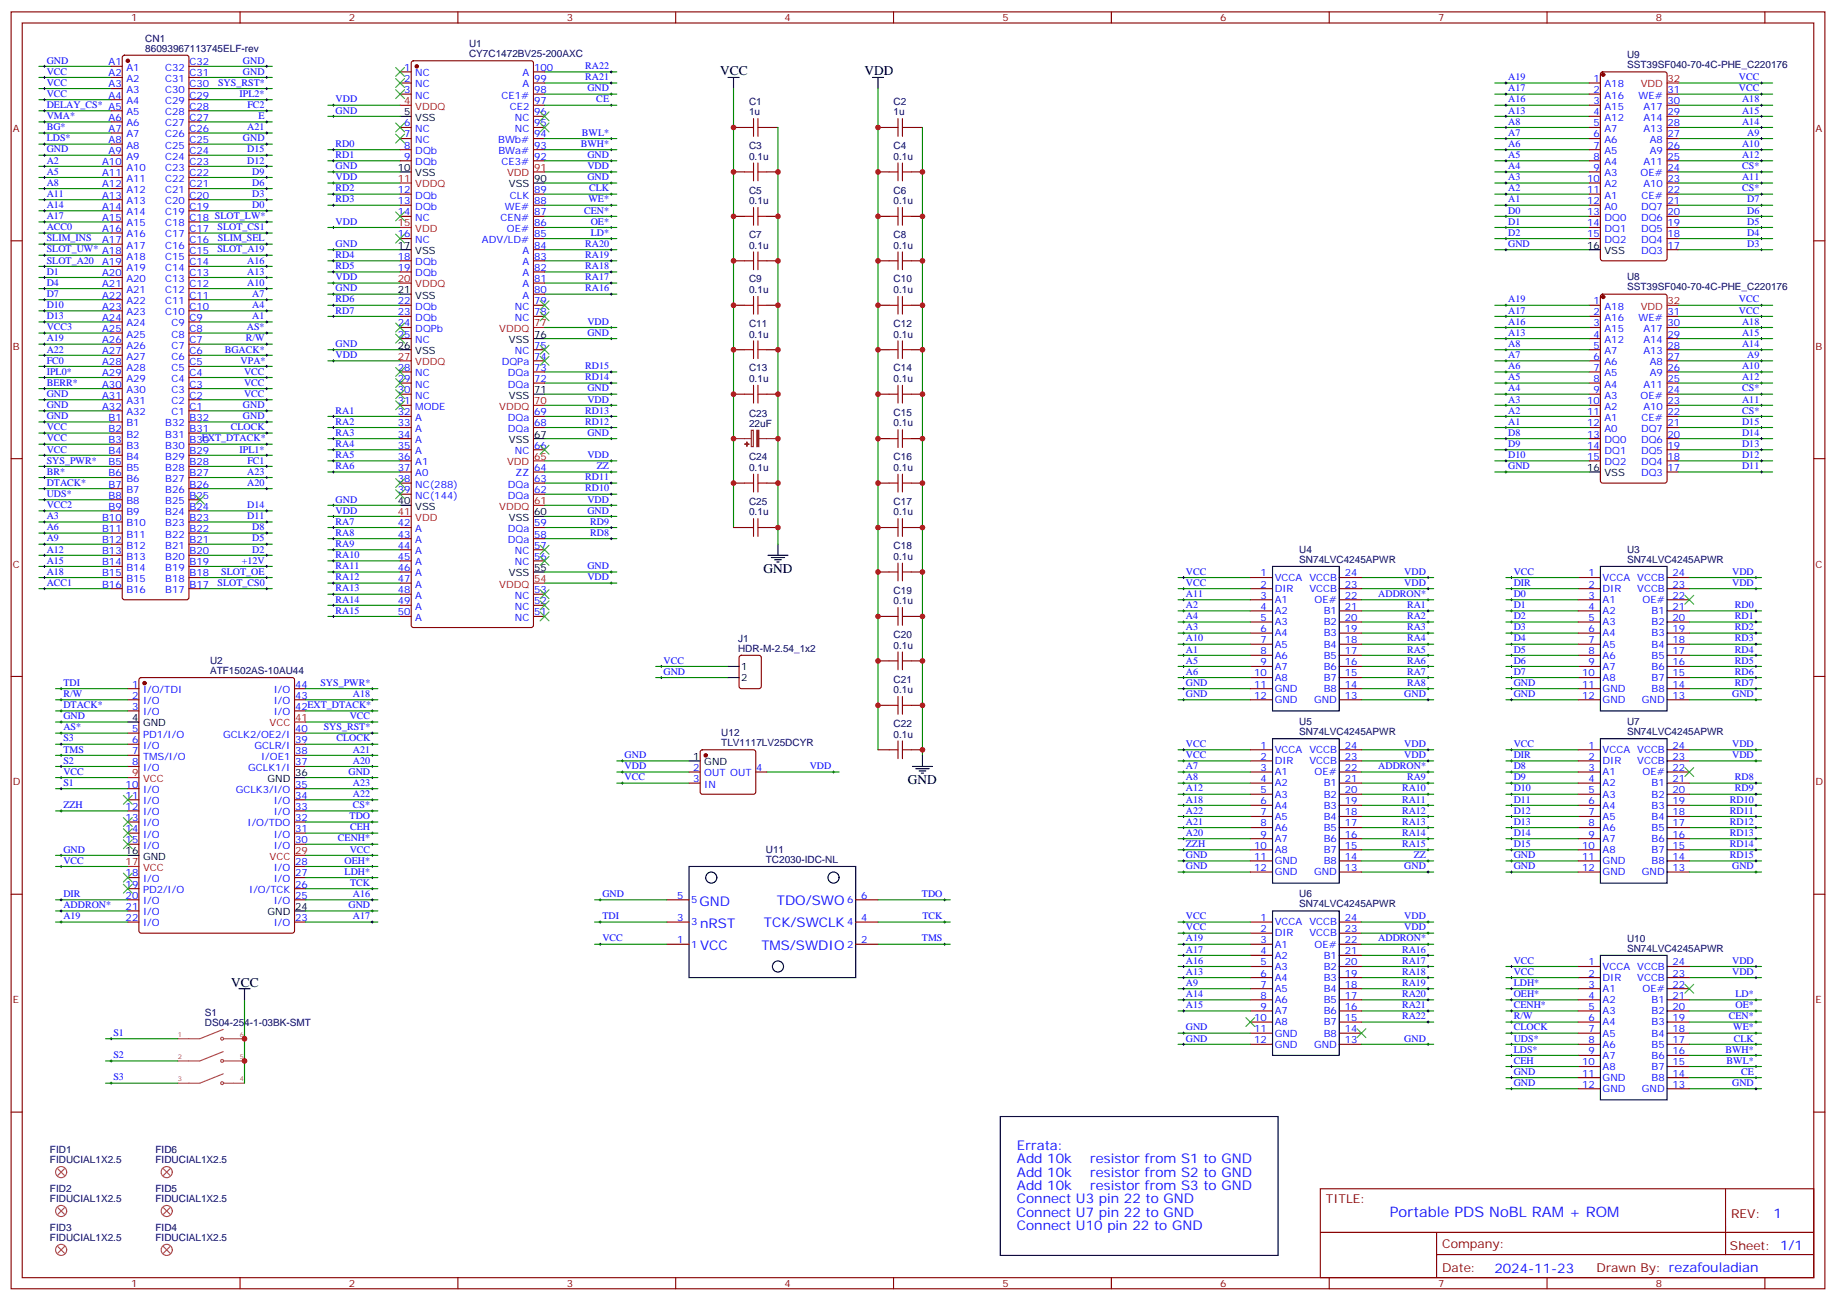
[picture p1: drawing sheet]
<svg xmlns="http://www.w3.org/2000/svg" width="583mm" height="413mm" viewBox="0 0 583 413" stroke-linecap="round" stroke-linejoin="round" font-family="sans-serif">
<defs><g id="words">
<text font-size="4.6" fill="#00f" x="441.2" y="386.4">Portable PDS NoBL RAM + ROM</text>
<g font-size="4.2">
<text x="228.6" y="23.9">VCC</text>
<text x="274.5" y="23.9">VDD</text>
<text x="242.4" y="181.9">GND</text>
<text x="288.2" y="249">GND</text>
<text x="73.4" y="313.2">VCC</text>
</g>
<g font-size="4.2" fill="#00f">
<text x="222.1" y="287.6">GND</text>
<text x="246.6" y="287.2">TDO/SWO</text>
<text x="222.3" y="294.5">nRST</text>
<text x="242.5" y="294.3">TCK/SWCLK</text>
<text x="222.3" y="301.7">VCC</text>
<text x="241.7" y="301.5">TMS/SWDIO</text>
<text x="322.8" y="365">Errata:</text>
<text x="322.8" y="369.3">Add 10k</text>
<text x="346" y="369.3">resistor from S1 to GND</text>
<text x="322.8" y="373.5">Add 10k</text>
<text x="322.8" y="377.7">Add 10k</text>
<text x="346" y="373.5">resistor from S2 to GND</text>
<text x="346" y="377.7">resistor from S3 to GND</text>
<text x="322.8" y="382">Connect U3 pin 22 to GND</text>
<text x="322.8" y="386.2">Connect U7 pin 22 to GND</text>
<text x="562.9" y="386.6">1</text>
<text x="322.8" y="390.4">Connect U10 pin 22 to GND</text>
<text x="474.4" y="404">2024-11-23</text>
</g>
<g font-size="3.9" fill="#800">
<text x="420.9" y="382">TITLE:</text>
<text x="549.5" y="386.6">REV:</text>
<text x="457.8" y="396.2">Company:</text>
<text x="549.1" y="396.8">Sheet: 1/1</text>
<text x="457.8" y="403.8">Date:</text>
<text x="506.8" y="403.9">Drawn By: rezafouladian</text>
</g>
<g font-size="3.2" fill="#800">
<text x="41.6" y="6.8">1</text>
<text x="110.8" y="6.8">2</text>
<text x="179.9" y="6.8">3</text>
<text x="249.1" y="6.8">4</text>
<text x="318.2" y="6.8">5</text>
<text x="387.3" y="6.8">6</text>
<text x="456.5" y="6.8">7</text>
<text x="525.6" y="6.8">8</text>
<text x="4.1" y="41.9">A</text>
<text x="576.3" y="41.9">A</text>
<text x="4.1" y="111">B</text>
<text x="576.3" y="111">B</text>
<text x="4.1" y="180.2">C</text>
<text x="576.3" y="180.2">C</text>
<text x="4.1" y="249.3">D</text>
<text x="576.3" y="249.3">D</text>
<text x="4.1" y="318.5">E</text>
<text x="576.3" y="318.5">E</text>
<text x="41.6" y="408.6">1</text>
<text x="110.8" y="408.6">2</text>
<text x="179.9" y="408.6">3</text>
<text x="249.1" y="408.6">4</text>
<text x="318.2" y="408.6">5</text>
<text x="387.3" y="408.6">6</text>
<text x="456.5" y="408.6">7</text>
<text x="525.6" y="408.6">8</text>
</g>
<g font-size="3.2" fill="#000080">
<text x="46.1" y="16.5">86093967113745ELF-rev</text>
<text x="46.1" y="13.3">CN1</text>
<text x="148.9" y="14.9">U1</text>
<text x="148.9" y="18.1">CY7C1472BV25-200AXC</text>
<text x="516.5" y="21.6">SST39SF040-70-4C-PHE_C220176</text>
<text x="516.5" y="18.4">U9</text>
<text x="237.8" y="33.2">C1</text>
<text x="283.6" y="33.2">C2</text>
<text x="237.8" y="36.6">1u</text>
<text x="283.6" y="36.6">1u</text>
<text x="237.8" y="47.3">C3</text>
<text x="283.6" y="47.3">C4</text>
<text x="237.8" y="50.7">0.1u</text>
<text x="283.6" y="50.7">0.1u</text>
<text x="237.8" y="64.8">0.1u</text>
<text x="237.8" y="61.5">C5</text>
<text x="283.6" y="64.8">0.1u</text>
<text x="283.6" y="61.5">C6</text>
<text x="237.8" y="75.6">C7</text>
<text x="283.6" y="75.6">C8</text>
<text x="237.8" y="78.9">0.1u</text>
<text x="283.6" y="78.9">0.1u</text>
<text x="237.8" y="89.7">C9</text>
<text x="283.6" y="89.7">C10</text>
<text x="516.5" y="88.9">U8</text>
<text x="237.8" y="93">0.1u</text>
<text x="283.6" y="93">0.1u</text>
<text x="516.5" y="92.2">SST39SF040-70-4C-PHE_C220176</text>
<text x="237.8" y="107.1">0.1u</text>
<text x="237.8" y="103.8">C11</text>
<text x="283.6" y="107.1">0.1u</text>
<text x="283.6" y="103.8">C12</text>
<text x="237.8" y="117.9">C13</text>
<text x="283.6" y="117.9">C14</text>
<text x="237.8" y="121.2">0.1u</text>
<text x="283.6" y="121.2">0.1u</text>
<text x="237.8" y="135.5">22uF</text>
<text x="237.8" y="132.3">C23</text>
<text x="283.6" y="135.4">0.1u</text>
<text x="283.6" y="132">C15</text>
<text x="237.8" y="149.5">0.1u</text>
<text x="237.8" y="146.1">C24</text>
<text x="283.6" y="149.5">0.1u</text>
<text x="283.6" y="146.1">C16</text>
<text x="237.8" y="160.2">C25</text>
<text x="283.6" y="160.2">C17</text>
<text x="237.8" y="163.6">0.1u</text>
<text x="283.6" y="163.6">0.1u</text>
<text x="283.6" y="177.7">0.1u</text>
<text x="283.6" y="174.3">C18</text>
<text x="412.4" y="178.7">SN74LVC4245APWR</text>
<text x="412.4" y="175.5">U4</text>
<text x="516.5" y="178.7">SN74LVC4245APWR</text>
<text x="516.5" y="175.5">U3</text>
<text x="283.6" y="191.8">0.1u</text>
<text x="283.6" y="188.5">C19</text>
<text x="234.3" y="203.9">J1</text>
<text x="283.6" y="202.6">C20</text>
<text x="234.3" y="207">HDR-M-2.54_1x2</text>
<text x="283.6" y="205.9">0.1u</text>
<text x="66.7" y="213.9">ATF1502AS-10AU44</text>
<text x="66.7" y="210.7">U2</text>
<text x="283.6" y="220">0.1u</text>
<text x="283.6" y="216.7">C21</text>
<text x="229" y="233.8">U12</text>
<text x="283.6" y="230.8">C22</text>
<text x="412.4" y="233.3">SN74LVC4245APWR</text>
<text x="412.4" y="230.2">U5</text>
<text x="516.5" y="233.3">SN74LVC4245APWR</text>
<text x="516.5" y="230.2">U7</text>
<text x="229" y="237">TLV1117LV25DCYR</text>
<text x="283.6" y="234.1">0.1u</text>
<text x="243.1" y="274">TC2030-IDC-NL</text>
<text x="243.1" y="270.7">U11</text>
<text x="412.4" y="284.9">U6</text>
<text x="412.4" y="288">SN74LVC4245APWR</text>
<text x="516.5" y="299">U10</text>
<text x="516.5" y="302.1">SN74LVC4245APWR</text>
<text x="65" y="322.5">S1</text>
<text x="65" y="325.7">DS04-254-1-03BK-SMT</text>
<text x="15.8" y="369.3">FIDUCIAL1X2.5</text>
<text x="15.8" y="366.1">FID1</text>
<text x="49.4" y="369.3">FIDUCIAL1X2.5</text>
<text x="49.4" y="366.1">FID6</text>
<text x="15.8" y="381.6">FIDUCIAL1X2.5</text>
<text x="15.8" y="378.4">FID2</text>
<text x="49.4" y="381.6">FIDUCIAL1X2.5</text>
<text x="49.4" y="378.4">FID5</text>
<text x="15.8" y="394">FIDUCIAL1X2.5</text>
<text x="15.8" y="390.8">FID3</text>
<text x="49.4" y="394">FIDUCIAL1X2.5</text>
<text x="49.4" y="390.8">FID4</text>
</g>
<g font-size="3.2" fill="#00f">
<text x="14.8" y="23.7">VCC</text>
<text x="14.8" y="20.2">GND</text>
<text x="34.4" y="20.7">A1</text>
<text x="40.1" y="22.5">A1</text>
<text x="52.4" y="22.5">C32</text>
<text x="60.1" y="20.7">C32</text>
<text x="77.1" y="20.2">GND</text>
<text x="77.1" y="23.7">GND</text>
<text x="128.3" y="22.5">1</text>
<text x="169.5" y="22.5">100</text>
<text x="185.8" y="21.9">RA22</text>
<text x="14.8" y="27.2">VCC</text>
<text x="34.4" y="24.2">A2</text>
<text x="34.4" y="27.8">A3</text>
<text x="40.1" y="26">A2</text>
<text x="40.1" y="29.5">A3</text>
<text x="52.4" y="29.5">C30</text>
<text x="52.4" y="26">C31</text>
<text x="60.1" y="27.8">C30</text>
<text x="60.1" y="24.2">C31</text>
<text x="69.2" y="27.2">SYS_RST*</text>
<text x="128.3" y="29.5">3</text>
<text x="128.3" y="26">2</text>
<text x="131.8" y="27.8">NC</text>
<text x="131.8" y="24.2">NC</text>
<text x="165.9" y="24.2">A</text>
<text x="165.9" y="27.8">A</text>
<text x="169.5" y="26">99</text>
<text x="169.5" y="29.5">98</text>
<text x="185.8" y="25.5">RA21</text>
<text x="186.5" y="29">GND</text>
<text x="478.7" y="29">A17</text>
<text x="478.7" y="25.5">A19</text>
<text x="505.8" y="26">1</text>
<text x="505.8" y="29.5">2</text>
<text x="509.3" y="27.8">A18</text>
<text x="529.3" y="29.5">31</text>
<text x="552" y="29">VCC</text>
<text x="552" y="25.5">VCC</text>
<text x="14.8" y="30.8">VCC</text>
<text x="14.8" y="34.3">DELAY_CS* A5</text>
<text x="34.4" y="31.3">A4</text>
<text x="40.1" y="33.1">A4</text>
<text x="52.4" y="33.1">C29</text>
<text x="60.1" y="34.8">C28</text>
<text x="60.1" y="31.3">C29</text>
<text x="76.1" y="30.8">IPL2*</text>
<text x="78.5" y="34.3">FC2</text>
<text x="106.5" y="32.5">VDD</text>
<text x="131.8" y="31.3">NC</text>
<text x="159.2" y="31.3">CE1#</text>
<text x="161.8" y="34.8">CE2</text>
<text x="169.5" y="33.1">97</text>
<text x="189.3" y="32.5">CE</text>
<text x="478.7" y="32.5">A16</text>
<text x="505.8" y="33.1">3</text>
<text x="509.3" y="31.3">A16</text>
<text x="509.3" y="34.8">A15</text>
<text x="520.1" y="31.3">WE#</text>
<text x="521.7" y="34.8">A17</text>
<text x="529.3" y="33.1">30</text>
<text x="553" y="32.5">A18</text>
<text x="14.8" y="37.8">VMA*</text>
<text x="14.8" y="41.3">BG*</text>
<text x="34.4" y="38.3">A6</text>
<text x="34.4" y="41.9">A7</text>
<text x="40.1" y="36.6">A5</text>
<text x="40.1" y="40.1">A6</text>
<text x="52.4" y="40.1">C27</text>
<text x="52.4" y="36.6">C28</text>
<text x="60.1" y="41.9">C26</text>
<text x="60.1" y="38.3">C27</text>
<text x="78.5" y="41.3">A21</text>
<text x="82" y="37.8">E</text>
<text x="106.5" y="36.1">GND</text>
<text x="128.3" y="40.1">6</text>
<text x="131.8" y="41.9">NC</text>
<text x="163.4" y="38.3">NC</text>
<text x="163.4" y="41.9">NC</text>
<text x="169.5" y="36.6">96</text>
<text x="169.5" y="40.1">95</text>
<text x="478.7" y="39.6">A8</text>
<text x="478.7" y="36.1">A13</text>
<text x="505.8" y="36.6">4</text>
<text x="505.8" y="40.1">5</text>
<text x="509.3" y="38.3">A12</text>
<text x="509.3" y="41.9">A7</text>
<text x="521.7" y="41.9">A13</text>
<text x="521.7" y="38.3">A14</text>
<text x="529.3" y="40.1">28</text>
<text x="529.3" y="36.6">29</text>
<text x="553" y="39.6">A14</text>
<text x="553" y="36.1">A15</text>
<text x="14.8" y="44.9">LDS*</text>
<text x="34.4" y="45.4">A8</text>
<text x="40.1" y="43.6">A7</text>
<text x="40.1" y="47.2">A8</text>
<text x="52.4" y="47.2">C25</text>
<text x="52.4" y="43.6">C26</text>
<text x="60.1" y="45.4">C25</text>
<text x="77.1" y="44.9">GND</text>
<text x="106.5" y="46.6">RD0</text>
<text x="128.3" y="47.2">8</text>
<text x="128.3" y="43.6">7</text>
<text x="131.8" y="45.4">NC</text>
<text x="158.1" y="45.4">BWb#</text>
<text x="169.5" y="43.6">94</text>
<text x="169.5" y="47.2">93</text>
<text x="184.4" y="46.6">BWH*</text>
<text x="184.7" y="43.1">BWL*</text>
<text x="478.7" y="46.6">A6</text>
<text x="478.7" y="43.1">A7</text>
<text x="505.8" y="43.6">6</text>
<text x="505.8" y="47.2">7</text>
<text x="509.3" y="45.4">A6</text>
<text x="523.7" y="45.4">A8</text>
<text x="529.3" y="47.2">26</text>
<text x="529.3" y="43.6">27</text>
<text x="553" y="46.6">A10</text>
<text x="554.6" y="43.1">A9</text>
<text x="14.8" y="48.4">GND</text>
<text x="14.8" y="51.9">A2</text>
<text x="32.4" y="52.5">A10</text>
<text x="34.4" y="48.9">A9</text>
<text x="40.1" y="50.7">A9</text>
<text x="52.4" y="50.7">C24</text>
<text x="60.1" y="52.5">C23</text>
<text x="60.1" y="48.9">C24</text>
<text x="78.5" y="48.4">D15</text>
<text x="78.5" y="51.9">D12</text>
<text x="106.5" y="50.2">RD1</text>
<text x="106.5" y="53.7">GND</text>
<text x="128.3" y="50.7">9</text>
<text x="131.8" y="52.5">DQb</text>
<text x="131.8" y="48.9">DQb</text>
<text x="158.2" y="48.9">BWa#</text>
<text x="159.2" y="52.5">CE3#</text>
<text x="169.5" y="50.7">92</text>
<text x="186.5" y="53.7">VDD</text>
<text x="186.5" y="50.2">GND</text>
<text x="478.7" y="53.7">A4</text>
<text x="478.7" y="50.2">A5</text>
<text x="505.8" y="50.7">8</text>
<text x="509.3" y="48.9">A5</text>
<text x="509.3" y="52.5">A4</text>
<text x="521.7" y="52.5">A11</text>
<text x="523.7" y="48.9">A9</text>
<text x="529.3" y="50.7">25</text>
<text x="553" y="50.2">A12</text>
<text x="553" y="53.7">CS*</text>
<text x="14.8" y="55.5">A5</text>
<text x="14.8" y="59">A8</text>
<text x="32.4" y="56">A11</text>
<text x="32.4" y="59.5">A12</text>
<text x="40.1" y="54.2">A10</text>
<text x="40.1" y="57.7">A11</text>
<text x="52.4" y="57.7">C22</text>
<text x="52.4" y="54.2">C23</text>
<text x="60.1" y="59.5">C21</text>
<text x="60.1" y="56">C22</text>
<text x="80.1" y="55.5">D9</text>
<text x="80.1" y="59">D6</text>
<text x="106.5" y="57.2">VDD</text>
<text x="186.5" y="57.2">GND</text>
<text x="478.7" y="57.2">A3</text>
<text x="503.8" y="57.7">10</text>
<text x="505.8" y="54.2">9</text>
<text x="509.3" y="56">A3</text>
<text x="509.3" y="59.5">A2</text>
<text x="520.8" y="56">OE#</text>
<text x="521.7" y="59.5">A10</text>
<text x="529.3" y="57.7">23</text>
<text x="529.3" y="54.2">24</text>
<text x="553" y="57.2">A11</text>
<text x="14.8" y="62.5">A11</text>
<text x="32.4" y="63">A13</text>
<text x="40.1" y="61.3">A12</text>
<text x="40.1" y="64.8">A13</text>
<text x="52.4" y="64.8">C20</text>
<text x="52.4" y="61.3">C21</text>
<text x="60.1" y="63">C20</text>
<text x="80.1" y="62.5">D3</text>
<text x="106.5" y="64.3">RD3</text>
<text x="106.5" y="60.7">RD2</text>
<text x="126.3" y="64.8">13</text>
<text x="126.3" y="61.3">12</text>
<text x="131.8" y="63">DQb</text>
<text x="161.9" y="63">CLK</text>
<text x="169.5" y="61.3">89</text>
<text x="169.5" y="64.8">88</text>
<text x="186.8" y="64.3">WE*</text>
<text x="187" y="60.7">CLK</text>
<text x="478.7" y="64.3">A1</text>
<text x="478.7" y="60.7">A2</text>
<text x="503.8" y="61.3">11</text>
<text x="503.8" y="64.8">12</text>
<text x="509.3" y="63">A1</text>
<text x="521" y="63">CE#</text>
<text x="529.3" y="64.8">21</text>
<text x="529.3" y="61.3">22</text>
<text x="553" y="60.7">CS*</text>
<text x="554.6" y="64.3">D7</text>
<text x="14.8" y="66">A14</text>
<text x="14.8" y="69.6">A17</text>
<text x="32.4" y="66.6">A14</text>
<text x="32.4" y="70.1">A15</text>
<text x="40.1" y="68.3">A14</text>
<text x="40.1" y="71.9">A15</text>
<text x="52.4" y="71.9">C18</text>
<text x="52.4" y="68.3">C19</text>
<text x="60.1" y="70.1">C18 SLOT_LW*</text>
<text x="60.1" y="66.6">C19</text>
<text x="80.1" y="66">D0</text>
<text x="106.5" y="71.3">VDD</text>
<text x="126.3" y="68.3">14</text>
<text x="131.8" y="70.1">NC</text>
<text x="131.8" y="66.6">DQb</text>
<text x="158.8" y="70.1">CEN#</text>
<text x="160.3" y="66.6">WE#</text>
<text x="169.5" y="68.3">87</text>
<text x="169.5" y="71.9">86</text>
<text x="185.4" y="67.8">CEN*</text>
<text x="187.5" y="71.3">OE*</text>
<text x="478.7" y="71.3">D1</text>
<text x="478.7" y="67.8">D0</text>
<text x="503.8" y="68.3">13</text>
<text x="503.8" y="71.9">14</text>
<text x="509.3" y="66.6">A0</text>
<text x="509.3" y="70.1">DQ0</text>
<text x="520.9" y="70.1">DQ6</text>
<text x="520.9" y="66.6">DQ7</text>
<text x="529.3" y="71.9">19</text>
<text x="529.3" y="68.3">20</text>
<text x="554.6" y="71.3">D5</text>
<text x="554.6" y="67.8">D6</text>
<text x="14.8" y="73.1">ACC0</text>
<text x="14.8" y="76.6">SLIM_INS</text>
<text x="32.4" y="73.6">A16</text>
<text x="32.4" y="77.2">A17</text>
<text x="40.1" y="75.4">A16</text>
<text x="52.4" y="75.4">C17</text>
<text x="60.1" y="77.2">C16</text>
<text x="60.1" y="73.6">C17</text>
<text x="69" y="73.1">SLOT_CS1</text>
<text x="69.2" y="76.6">SLIM_SEL</text>
<text x="126.3" y="75.4">16</text>
<text x="131.8" y="77.2">NC</text>
<text x="153" y="77.2">ADV/LD#</text>
<text x="160.9" y="73.6">OE#</text>
<text x="169.5" y="75.4">85</text>
<text x="187.5" y="74.9">LD*</text>
<text x="478.7" y="74.9">D2</text>
<text x="503.8" y="75.4">15</text>
<text x="509.3" y="73.6">DQ1</text>
<text x="509.3" y="77.2">DQ2</text>
<text x="520.9" y="77.2">DQ4</text>
<text x="520.9" y="73.6">DQ5</text>
<text x="529.3" y="75.4">18</text>
<text x="554.6" y="74.9">D4</text>
<text x="14.8" y="80.2">SLOT_UW* A18</text>
<text x="14.8" y="83.7">SLOT_A20</text>
<text x="40.1" y="78.9">A17</text>
<text x="40.1" y="82.4">A18</text>
<text x="52.4" y="82.4">C15</text>
<text x="52.4" y="78.9">C16</text>
<text x="60.1" y="80.7">C15</text>
<text x="69" y="80.2">SLOT_A19</text>
<text x="78.5" y="83.7">A16</text>
<text x="106.5" y="81.9">RD4</text>
<text x="106.5" y="78.4">GND</text>
<text x="126.3" y="82.4">18</text>
<text x="165.9" y="80.7">A</text>
<text x="169.5" y="78.9">84</text>
<text x="169.5" y="82.4">83</text>
<text x="185.8" y="78.4">RA20</text>
<text x="185.8" y="81.9">RA19</text>
<text x="478.7" y="78.4">GND</text>
<text x="520.9" y="80.7">DQ3</text>
<text x="529.3" y="78.9">17</text>
<text x="554.6" y="78.4">D3</text>
<text x="14.8" y="87.2">D1</text>
<text x="32.4" y="84.2">A19</text>
<text x="32.4" y="87.7">A20</text>
<text x="40.1" y="86">A19</text>
<text x="40.1" y="89.5">A20</text>
<text x="52.4" y="89.5">C13</text>
<text x="52.4" y="86">C14</text>
<text x="60.1" y="87.7">C13</text>
<text x="60.1" y="84.2">C14</text>
<text x="78.5" y="87.2">A13</text>
<text x="106.5" y="85.4">RD5</text>
<text x="106.5" y="89">VDD</text>
<text x="126.3" y="86">19</text>
<text x="131.8" y="87.7">DQb</text>
<text x="131.8" y="84.2">DQb</text>
<text x="165.9" y="84.2">A</text>
<text x="165.9" y="87.7">A</text>
<text x="169.5" y="86">82</text>
<text x="169.5" y="89.5">81</text>
<text x="185.8" y="85.4">RA18</text>
<text x="185.8" y="89">RA17</text>
<text x="14.8" y="90.7">D4</text>
<text x="14.8" y="94.3">D7</text>
<text x="32.4" y="91.3">A21</text>
<text x="32.4" y="94.8">A22</text>
<text x="40.1" y="93">A21</text>
<text x="52.4" y="93">C12</text>
<text x="60.1" y="94.8">C11</text>
<text x="60.1" y="91.3">C12</text>
<text x="78.5" y="90.7">A10</text>
<text x="80.1" y="94.3">A7</text>
<text x="106.5" y="92.5">GND</text>
<text x="165.9" y="91.3">A</text>
<text x="165.9" y="94.8">A</text>
<text x="169.5" y="93">80</text>
<text x="185.8" y="92.5">RA16</text>
<text x="14.8" y="97.8">D10</text>
<text x="14.8" y="101.3">D13</text>
<text x="32.4" y="98.3">A23</text>
<text x="32.4" y="101.8">A24</text>
<text x="40.1" y="96.6">A22</text>
<text x="40.1" y="100.1">A23</text>
<text x="52.4" y="100.1">C10</text>
<text x="52.4" y="96.6">C11</text>
<text x="60.1" y="101.8">C9</text>
<text x="60.1" y="98.3">C10</text>
<text x="80.1" y="97.8">A4</text>
<text x="80.1" y="101.3">A1</text>
<text x="106.5" y="99.6">RD7</text>
<text x="106.5" y="96">RD6</text>
<text x="126.3" y="100.1">23</text>
<text x="126.3" y="96.6">22</text>
<text x="131.8" y="101.8">DQb</text>
<text x="131.8" y="98.3">DQb</text>
<text x="163.4" y="98.3">NC</text>
<text x="163.4" y="101.8">NC</text>
<text x="169.5" y="96.6">79</text>
<text x="169.5" y="100.1">78</text>
<text x="478.7" y="96">A19</text>
<text x="478.7" y="99.6">A17</text>
<text x="505.8" y="96.6">1</text>
<text x="505.8" y="100.1">2</text>
<text x="509.3" y="98.3">A18</text>
<text x="509.3" y="101.8">A16</text>
<text x="520.1" y="101.8">WE#</text>
<text x="529.3" y="100.1">31</text>
<text x="552" y="96">VCC</text>
<text x="552" y="99.6">VCC</text>
<text x="14.8" y="104.8">VCC3</text>
<text x="32.4" y="105.4">A25</text>
<text x="40.1" y="103.6">A24</text>
<text x="40.1" y="107.1">A25</text>
<text x="54.4" y="107.1">C8</text>
<text x="54.4" y="103.6">C9</text>
<text x="60.1" y="105.4">C8</text>
<text x="78.3" y="104.8">AS*</text>
<text x="126.3" y="107.1">25</text>
<text x="126.3" y="103.6">24</text>
<text x="131.8" y="105.4">DQPb</text>
<text x="186.5" y="103.1">VDD</text>
<text x="186.5" y="106.6">GND</text>
<text x="478.7" y="103.1">A16</text>
<text x="478.7" y="106.6">A13</text>
<text x="505.8" y="103.6">3</text>
<text x="505.8" y="107.1">4</text>
<text x="509.3" y="105.4">A15</text>
<text x="521.7" y="105.4">A17</text>
<text x="529.3" y="107.1">29</text>
<text x="529.3" y="103.6">30</text>
<text x="553" y="103.1">A18</text>
<text x="553" y="106.6">A15</text>
<text x="14.8" y="108.4">A19</text>
<text x="14.8" y="111.9">A22</text>
<text x="32.4" y="108.9">A26</text>
<text x="32.4" y="112.4">A27</text>
<text x="40.1" y="110.7">A26</text>
<text x="54.4" y="110.7">C7</text>
<text x="60.1" y="112.4">C6</text>
<text x="60.1" y="108.9">C7</text>
<text x="71.3" y="111.9">BGACK*</text>
<text x="78" y="108.4">R/W</text>
<text x="106.5" y="113.7">VDD</text>
<text x="106.5" y="110.1">GND</text>
<text x="131.8" y="108.9">NC</text>
<text x="163.4" y="112.4">NC</text>
<text x="169.5" y="110.7">75</text>
<text x="478.7" y="110.1">A8</text>
<text x="478.7" y="113.7">A7</text>
<text x="505.8" y="110.7">5</text>
<text x="509.3" y="108.9">A12</text>
<text x="509.3" y="112.4">A7</text>
<text x="521.7" y="112.4">A13</text>
<text x="521.7" y="108.9">A14</text>
<text x="529.3" y="110.7">28</text>
<text x="553" y="110.1">A14</text>
<text x="554.6" y="113.7">A9</text>
<text x="14.8" y="115.4">FC0</text>
<text x="14.8" y="119">IPL0*</text>
<text x="32.4" y="116">A28</text>
<text x="32.4" y="119.5">A29</text>
<text x="40.1" y="114.2">A27</text>
<text x="40.1" y="117.7">A28</text>
<text x="54.4" y="117.7">C5</text>
<text x="54.4" y="114.2">C6</text>
<text x="60.1" y="119.5">C4</text>
<text x="60.1" y="116">C5</text>
<text x="76.4" y="115.4">VPA*</text>
<text x="77.5" y="119">VCC</text>
<text x="126.3" y="117.7">28</text>
<text x="131.8" y="119.5">NC</text>
<text x="159.3" y="116">DQPa</text>
<text x="161.2" y="119.5">DQa</text>
<text x="169.5" y="114.2">74</text>
<text x="169.5" y="117.7">73</text>
<text x="185.8" y="117.2">RD15</text>
<text x="478.7" y="117.2">A6</text>
<text x="505.8" y="114.2">6</text>
<text x="505.8" y="117.7">7</text>
<text x="509.3" y="116">A6</text>
<text x="509.3" y="119.5">A5</text>
<text x="523.7" y="119.5">A9</text>
<text x="523.7" y="116">A8</text>
<text x="529.3" y="117.7">26</text>
<text x="529.3" y="114.2">27</text>
<text x="553" y="117.2">A10</text>
<text x="14.8" y="122.5">BERR*</text>
<text x="32.4" y="123">A30</text>
<text x="40.1" y="121.2">A29</text>
<text x="40.1" y="124.8">A30</text>
<text x="54.4" y="124.8">C3</text>
<text x="54.4" y="121.2">C4</text>
<text x="60.1" y="123">C3</text>
<text x="77.5" y="122.5">VCC</text>
<text x="126.3" y="124.8">30</text>
<text x="126.3" y="121.2">29</text>
<text x="131.8" y="123">NC</text>
<text x="161.2" y="123">DQa</text>
<text x="169.5" y="121.2">72</text>
<text x="185.8" y="120.7">RD14</text>
<text x="186.5" y="124.2">GND</text>
<text x="478.7" y="120.7">A5</text>
<text x="478.7" y="124.2">A4</text>
<text x="505.8" y="121.2">8</text>
<text x="505.8" y="124.8">9</text>
<text x="509.3" y="123">A4</text>
<text x="521.7" y="123">A11</text>
<text x="529.3" y="124.8">24</text>
<text x="529.3" y="121.2">25</text>
<text x="553" y="120.7">A12</text>
<text x="553" y="124.2">CS*</text>
<text x="14.8" y="126">GND</text>
<text x="14.8" y="129.5">GND</text>
<text x="32.4" y="126.5">A31</text>
<text x="32.4" y="130.1">A32</text>
<text x="40.1" y="128.3">A31</text>
<text x="40.1" y="131.8">A32</text>
<text x="54.4" y="131.8">C1</text>
<text x="54.4" y="128.3">C2</text>
<text x="60.1" y="130.1">C1</text>
<text x="60.1" y="126.5">C2</text>
<text x="77.1" y="129.5">GND</text>
<text x="77.5" y="126">VCC</text>
<text x="106.5" y="131.3">RA1</text>
<text x="126.3" y="131.8">32</text>
<text x="126.3" y="128.3">31</text>
<text x="131.8" y="130.1">MODE</text>
<text x="131.8" y="126.5">NC</text>
<text x="169.5" y="131.8">69</text>
<text x="185.8" y="131.3">RD13</text>
<text x="186.5" y="127.8">VDD</text>
<text x="478.7" y="127.8">A3</text>
<text x="478.7" y="131.3">A2</text>
<text x="503.8" y="128.3">10</text>
<text x="503.8" y="131.8">11</text>
<text x="509.3" y="126.5">A3</text>
<text x="509.3" y="130.1">A2</text>
<text x="520.8" y="126.5">OE#</text>
<text x="521.7" y="130.1">A10</text>
<text x="529.3" y="131.8">22</text>
<text x="529.3" y="128.3">23</text>
<text x="553" y="127.8">A11</text>
<text x="553" y="131.3">CS*</text>
<text x="14.8" y="133.1">GND</text>
<text x="14.8" y="136.6">VCC</text>
<text x="34.4" y="133.6">B1</text>
<text x="34.4" y="137.1">B2</text>
<text x="40.1" y="135.4">B1</text>
<text x="52.5" y="135.4">B32</text>
<text x="60.1" y="137.1">B31</text>
<text x="60.1" y="133.6">B32</text>
<text x="73.3" y="136.6">CLOCK</text>
<text x="77.1" y="133.1">GND</text>
<text x="106.5" y="134.8">RA2</text>
<text x="126.3" y="135.4">33</text>
<text x="131.8" y="137.1">A</text>
<text x="131.8" y="133.6">A</text>
<text x="161.2" y="133.6">DQa</text>
<text x="161.2" y="137.1">DQa</text>
<text x="169.5" y="135.4">68</text>
<text x="185.8" y="134.8">RD12</text>
<text x="478.7" y="134.8">A1</text>
<text x="503.8" y="135.4">12</text>
<text x="509.3" y="133.6">A1</text>
<text x="509.3" y="137.1">A0</text>
<text x="520.9" y="137.1">DQ7</text>
<text x="521" y="133.6">CE#</text>
<text x="529.3" y="135.4">21</text>
<text x="553" y="134.8">D15</text>
<text x="14.8" y="140.1">VCC</text>
<text x="14.8" y="143.7">VCC</text>
<text x="34.4" y="140.7">B3</text>
<text x="40.1" y="138.9">B2</text>
<text x="40.1" y="142.4">B3</text>
<text x="52.5" y="142.4">B30</text>
<text x="52.5" y="138.9">B31</text>
<text x="60.1" y="140.7">B30</text>
<text x="64.1" y="140.1">EXT_DTACK*</text>
<text x="76.1" y="143.7">IPL1*</text>
<text x="106.5" y="141.9">RA4</text>
<text x="106.5" y="138.4">RA3</text>
<text x="126.3" y="142.4">35</text>
<text x="126.3" y="138.9">34</text>
<text x="131.8" y="140.7">A</text>
<text x="169.5" y="142.4">66</text>
<text x="186.5" y="138.4">GND</text>
<text x="478.7" y="138.4">D8</text>
<text x="478.7" y="141.9">D9</text>
<text x="503.8" y="138.9">13</text>
<text x="503.8" y="142.4">14</text>
<text x="509.3" y="140.7">DQ0</text>
<text x="520.9" y="140.7">DQ6</text>
<text x="529.3" y="142.4">19</text>
<text x="529.3" y="138.9">20</text>
<text x="553" y="141.9">D13</text>
<text x="553" y="138.4">D14</text>
<text x="14.8" y="147.2">SYS_PWR*</text>
<text x="34.4" y="144.2">B4</text>
<text x="34.4" y="147.7">B5</text>
<text x="40.1" y="145.9">B4</text>
<text x="40.1" y="149.5">B5</text>
<text x="52.5" y="149.5">B28</text>
<text x="52.5" y="145.9">B29</text>
<text x="60.1" y="147.7">B28</text>
<text x="60.1" y="144.2">B29</text>
<text x="78.5" y="147.2">FC1</text>
<text x="106.5" y="148.9">RA6</text>
<text x="106.5" y="145.4">RA5</text>
<text x="126.3" y="149.5">37</text>
<text x="126.3" y="145.9">36</text>
<text x="131.8" y="147.7">A1</text>
<text x="131.8" y="144.2">A</text>
<text x="163.4" y="144.2">NC</text>
<text x="169.5" y="149.5">64</text>
<text x="186.5" y="145.4">VDD</text>
<text x="189.4" y="148.9">ZZ</text>
<text x="478.7" y="145.4">D10</text>
<text x="478.7" y="148.9">GND</text>
<text x="503.8" y="145.9">15</text>
<text x="509.3" y="144.2">DQ1</text>
<text x="509.3" y="147.7">DQ2</text>
<text x="520.9" y="147.7">DQ4</text>
<text x="520.9" y="144.2">DQ5</text>
<text x="529.3" y="149.5">17</text>
<text x="529.3" y="145.9">18</text>
<text x="553" y="148.9">D11</text>
<text x="553" y="145.4">D12</text>
<text x="14.8" y="150.7">BR*</text>
<text x="14.8" y="154.2">DTACK*</text>
<text x="34.4" y="151.2">B6</text>
<text x="34.4" y="154.8">B7</text>
<text x="40.1" y="153">B6</text>
<text x="52.5" y="153">B27</text>
<text x="60.1" y="154.8">B26</text>
<text x="60.1" y="151.2">B27</text>
<text x="78.5" y="150.7">A23</text>
<text x="78.5" y="154.2">A20</text>
<text x="126.3" y="153">38</text>
<text x="131.8" y="154.8">NC(288)</text>
<text x="131.8" y="151.2">A0</text>
<text x="161.2" y="154.8">DQa</text>
<text x="163.7" y="151.2">ZZ</text>
<text x="169.5" y="153">63</text>
<text x="185.8" y="152.5">RD11</text>
<text x="185.8" y="156">RD10</text>
<text x="520.9" y="151.2">DQ3</text>
<text x="14.8" y="157.8">UDS*</text>
<text x="14.8" y="161.3">VCC2</text>
<text x="34.4" y="158.3">B8</text>
<text x="34.4" y="161.8">B9</text>
<text x="40.1" y="156.5">B7</text>
<text x="40.1" y="160.1">B8</text>
<text x="52.5" y="160.1">B25</text>
<text x="52.5" y="156.5">B26</text>
<text x="60.1" y="161.8">B24</text>
<text x="60.1" y="158.3">B25</text>
<text x="78.5" y="161.3">D14</text>
<text x="106.5" y="159.5">GND</text>
<text x="126.3" y="156.5">39</text>
<text x="131.8" y="158.3">NC(144)</text>
<text x="161.2" y="158.3">DQa</text>
<text x="169.5" y="156.5">62</text>
<text x="186.5" y="159.5">VDD</text>
<text x="14.8" y="164.8">A3</text>
<text x="32.4" y="165.3">B10</text>
<text x="40.1" y="163.6">B9</text>
<text x="40.1" y="167.1">B10</text>
<text x="52.5" y="167.1">B23</text>
<text x="52.5" y="163.6">B24</text>
<text x="60.1" y="165.3">B23</text>
<text x="78.5" y="164.8">D11</text>
<text x="106.5" y="166.6">RA7</text>
<text x="106.5" y="163.1">VDD</text>
<text x="126.3" y="167.1">42</text>
<text x="169.5" y="167.1">59</text>
<text x="186.5" y="163.1">GND</text>
<text x="187.4" y="166.6">RD9</text>
<text x="14.8" y="168.3">A6</text>
<text x="14.8" y="171.9">A9</text>
<text x="32.4" y="168.9">B11</text>
<text x="32.4" y="172.4">B12</text>
<text x="40.1" y="170.6">B11</text>
<text x="52.5" y="170.6">B22</text>
<text x="60.1" y="172.4">B21</text>
<text x="60.1" y="168.9">B22</text>
<text x="80.1" y="168.3">D8</text>
<text x="80.1" y="171.9">D5</text>
<text x="106.5" y="173.6">RA9</text>
<text x="106.5" y="170.1">RA8</text>
<text x="126.3" y="170.6">43</text>
<text x="131.8" y="172.4">A</text>
<text x="131.8" y="168.9">A</text>
<text x="161.2" y="168.9">DQa</text>
<text x="161.2" y="172.4">DQa</text>
<text x="169.5" y="170.6">58</text>
<text x="187.4" y="170.1">RD8</text>
<text x="14.8" y="175.4">A12</text>
<text x="14.8" y="178.9">A15</text>
<text x="32.4" y="175.9">B13</text>
<text x="32.4" y="179.5">B14</text>
<text x="40.1" y="174.2">B12</text>
<text x="40.1" y="177.7">B13</text>
<text x="52.5" y="177.7">B20</text>
<text x="52.5" y="174.2">B21</text>
<text x="60.1" y="179.5">B19</text>
<text x="60.1" y="175.9">B20</text>
<text x="76.7" y="178.9">+12V</text>
<text x="80.1" y="175.4">D2</text>
<text x="106.5" y="177.2">RA10</text>
<text x="126.3" y="177.7">45</text>
<text x="126.3" y="174.2">44</text>
<text x="131.8" y="179.5">A</text>
<text x="131.8" y="175.9">A</text>
<text x="163.4" y="175.9">NC</text>
<text x="163.4" y="179.5">NC</text>
<text x="169.5" y="174.2">57</text>
<text x="169.5" y="177.7">56</text>
<text x="14.8" y="182.5">A18</text>
<text x="14.8" y="186">ACC1</text>
<text x="32.4" y="183">B15</text>
<text x="40.1" y="181.2">B14</text>
<text x="40.1" y="184.7">B15</text>
<text x="52.5" y="184.7">B18</text>
<text x="52.5" y="181.2">B19</text>
<text x="60.1" y="183">B18</text>
<text x="69" y="186">SLOT_CS0</text>
<text x="70.2" y="182.5">SLOT_OE</text>
<text x="106.5" y="184.2">RA12</text>
<text x="106.5" y="180.7">RA11</text>
<text x="126.3" y="184.7">47</text>
<text x="126.3" y="181.2">46</text>
<text x="131.8" y="183">A</text>
<text x="186.5" y="184.2">VDD</text>
<text x="186.5" y="180.7">GND</text>
<text x="376.4" y="182.5">VCC</text>
<text x="376.4" y="186">VCC</text>
<text x="400.2" y="183">1</text>
<text x="404.6" y="184.4">VCCA VCCB</text>
<text x="426.9" y="183">24</text>
<text x="445.8" y="186">VDD</text>
<text x="445.8" y="182.5">VDD</text>
<text x="480.5" y="182.5">VCC</text>
<text x="480.5" y="186">DIR</text>
<text x="504.2" y="183">1</text>
<text x="508.7" y="184.4">VCCA VCCB</text>
<text x="530.9" y="183">24</text>
<text x="549.8" y="182.5">VDD</text>
<text x="549.8" y="186">VDD</text>
<text x="32.4" y="186.5">B16</text>
<text x="40.1" y="188.3">B16</text>
<text x="52.5" y="188.3">B17</text>
<text x="60.1" y="186.5">B17</text>
<text x="106.5" y="191.3">RA14</text>
<text x="106.5" y="187.7">RA13</text>
<text x="126.3" y="191.8">49</text>
<text x="126.3" y="188.3">48</text>
<text x="131.8" y="190">A</text>
<text x="131.8" y="186.5">A</text>
<text x="163.4" y="190">NC</text>
<text x="169.5" y="188.3">53</text>
<text x="169.5" y="191.8">52</text>
<text x="376.4" y="189.5">A11</text>
<text x="400.2" y="186.5">2</text>
<text x="400.2" y="190">3</text>
<text x="404.6" y="187.9">DIR</text>
<text x="404.6" y="191.5">A1</text>
<text x="415.6" y="187.9">VCCB</text>
<text x="417.3" y="191.5">OE#</text>
<text x="426.9" y="190">22</text>
<text x="426.9" y="186.5">23</text>
<text x="437.5" y="189.5">ADDRON*</text>
<text x="480.5" y="189.5">D0</text>
<text x="504.2" y="186.5">2</text>
<text x="504.2" y="190">3</text>
<text x="508.7" y="187.9">DIR</text>
<text x="508.7" y="191.5">A1</text>
<text x="519.7" y="187.9">VCCB</text>
<text x="521.4" y="191.5">OE#</text>
<text x="530.9" y="190">22</text>
<text x="530.9" y="186.5">23</text>
<text x="106.5" y="194.8">RA15</text>
<text x="126.3" y="195.3">50</text>
<text x="131.8" y="197.1">A</text>
<text x="131.8" y="193.6">A</text>
<text x="163.4" y="193.6">NC</text>
<text x="163.4" y="197.1">NC</text>
<text x="169.5" y="195.3">51</text>
<text x="376.4" y="193">A2</text>
<text x="376.4" y="196.6">A4</text>
<text x="400.2" y="193.6">4</text>
<text x="400.2" y="197.1">5</text>
<text x="404.6" y="195">A2</text>
<text x="420.2" y="195">B1</text>
<text x="426.9" y="197.1">20</text>
<text x="426.9" y="193.6">21</text>
<text x="446.6" y="196.6">RA2</text>
<text x="446.6" y="193">RA1</text>
<text x="480.5" y="193">D1</text>
<text x="480.5" y="196.6">D2</text>
<text x="504.2" y="193.6">4</text>
<text x="504.2" y="197.1">5</text>
<text x="508.7" y="195">A2</text>
<text x="524.3" y="195">B1</text>
<text x="530.9" y="197.1">20</text>
<text x="530.9" y="193.6">21</text>
<text x="550.7" y="196.6">RD1</text>
<text x="550.7" y="193">RD0</text>
<text x="376.4" y="200.1">A3</text>
<text x="376.4" y="203.6">A10</text>
<text x="400.2" y="200.6">6</text>
<text x="404.6" y="198.5">A3</text>
<text x="404.6" y="202">A4</text>
<text x="420.2" y="202">B3</text>
<text x="420.2" y="198.5">B2</text>
<text x="426.9" y="200.6">19</text>
<text x="446.6" y="203.6">RA4</text>
<text x="446.6" y="200.1">RA3</text>
<text x="480.5" y="200.1">D3</text>
<text x="480.5" y="203.6">D4</text>
<text x="504.2" y="200.6">6</text>
<text x="508.7" y="198.5">A3</text>
<text x="508.7" y="202">A4</text>
<text x="524.3" y="202">B3</text>
<text x="524.3" y="198.5">B2</text>
<text x="530.9" y="200.6">19</text>
<text x="550.7" y="203.6">RD3</text>
<text x="550.7" y="200.1">RD2</text>
<text x="376.4" y="207.2">A1</text>
<text x="400.2" y="204.2">7</text>
<text x="400.2" y="207.7">8</text>
<text x="404.6" y="205.6">A5</text>
<text x="404.6" y="209.1">A6</text>
<text x="420.2" y="209.1">B5</text>
<text x="420.2" y="205.6">B4</text>
<text x="426.9" y="207.7">17</text>
<text x="426.9" y="204.2">18</text>
<text x="446.6" y="207.2">RA5</text>
<text x="480.5" y="207.2">D5</text>
<text x="504.2" y="204.2">7</text>
<text x="504.2" y="207.7">8</text>
<text x="508.7" y="205.6">A5</text>
<text x="508.7" y="209.1">A6</text>
<text x="524.3" y="209.1">B5</text>
<text x="524.3" y="205.6">B4</text>
<text x="530.9" y="207.7">17</text>
<text x="530.9" y="204.2">18</text>
<text x="550.7" y="207.2">RD4</text>
<text x="210.6" y="214.2">GND</text>
<text x="210.6" y="210.7">VCC</text>
<text x="376.4" y="210.7">A5</text>
<text x="376.4" y="214.2">A6</text>
<text x="398.1" y="214.7">10</text>
<text x="400.2" y="211.2">9</text>
<text x="404.6" y="212.6">A7</text>
<text x="420.2" y="212.6">B6</text>
<text x="426.9" y="214.7">15</text>
<text x="426.9" y="211.2">16</text>
<text x="446.6" y="214.2">RA7</text>
<text x="446.6" y="210.7">RA6</text>
<text x="480.5" y="210.7">D6</text>
<text x="480.5" y="214.2">D7</text>
<text x="502.2" y="214.7">10</text>
<text x="504.2" y="211.2">9</text>
<text x="508.7" y="212.6">A7</text>
<text x="524.3" y="212.6">B6</text>
<text x="530.9" y="214.7">15</text>
<text x="530.9" y="211.2">16</text>
<text x="550.7" y="214.2">RD6</text>
<text x="550.7" y="210.7">RD5</text>
<text x="20.1" y="217.7">TDI</text>
<text x="20.1" y="221.3">R/W</text>
<text x="41.9" y="218.3">1</text>
<text x="41.9" y="221.8">2</text>
<text x="45.4" y="220">I/O/TDI</text>
<text x="86.9" y="220">I/O</text>
<text x="93.7" y="221.8">43</text>
<text x="93.7" y="218.3">44</text>
<text x="101.7" y="217.7">SYS_PWR*</text>
<text x="112" y="221.3">A18</text>
<text x="376.4" y="221.3">GND</text>
<text x="376.4" y="217.7">GND</text>
<text x="398.1" y="218.3">11</text>
<text x="398.1" y="221.8">12</text>
<text x="404.6" y="216.1">A8</text>
<text x="404.6" y="219.7">GND</text>
<text x="420.2" y="219.7">B8</text>
<text x="420.2" y="216.1">B7</text>
<text x="426.9" y="221.8">13</text>
<text x="426.9" y="218.3">14</text>
<text x="445.8" y="221.3">GND</text>
<text x="446.6" y="217.7">RA8</text>
<text x="480.5" y="217.7">GND</text>
<text x="480.5" y="221.3">GND</text>
<text x="502.2" y="218.3">11</text>
<text x="502.2" y="221.8">12</text>
<text x="508.7" y="216.1">A8</text>
<text x="508.7" y="219.7">GND</text>
<text x="524.3" y="219.7">B8</text>
<text x="524.3" y="216.1">B7</text>
<text x="530.9" y="221.8">13</text>
<text x="530.9" y="218.3">14</text>
<text x="549.8" y="221.3">GND</text>
<text x="550.7" y="217.7">RD7</text>
<text x="20.1" y="224.8">DTACK*</text>
<text x="41.9" y="225.3">3</text>
<text x="45.4" y="223.6">I/O</text>
<text x="45.4" y="227.1">I/O</text>
<text x="86.9" y="227.1">I/O</text>
<text x="86.9" y="223.6">I/O</text>
<text x="93.7" y="225.3">42EXT_DTACK*</text>
<text x="404.6" y="223.2">GND</text>
<text x="417.1" y="223.2">GND</text>
<text x="508.7" y="223.2">GND</text>
<text x="521.2" y="223.2">GND</text>
<text x="20.1" y="228.3">GND</text>
<text x="20.1" y="231.8">AS*</text>
<text x="41.9" y="232.4">5</text>
<text x="93.7" y="232.4">40</text>
<text x="102.7" y="231.8">SYS_RST*</text>
<text x="111" y="228.3">VCC</text>
<text x="20.1" y="238.9">TMS</text>
<text x="20.1" y="235.4">S3</text>
<text x="41.9" y="235.9">6</text>
<text x="41.9" y="239.4">7</text>
<text x="45.4" y="234.1">PD1/I/O</text>
<text x="45.4" y="237.7">I/O</text>
<text x="70.8" y="234.1">GCLK2/OE2/I</text>
<text x="80.8" y="237.7">GCLR/I</text>
<text x="93.7" y="239.4">38</text>
<text x="93.7" y="235.9">39</text>
<text x="106.8" y="235.4">CLOCK</text>
<text x="112" y="238.9">A21</text>
<text x="376.4" y="237.1">VCC</text>
<text x="400.2" y="237.7">1</text>
<text x="404.6" y="239.1">VCCA VCCB</text>
<text x="426.9" y="237.7">24</text>
<text x="445.8" y="237.1">VDD</text>
<text x="480.5" y="237.1">VCC</text>
<text x="504.2" y="237.7">1</text>
<text x="508.7" y="239.1">VCCA VCCB</text>
<text x="530.9" y="237.7">24</text>
<text x="549.8" y="237.1">VDD</text>
<text x="20.1" y="246">VCC</text>
<text x="20.1" y="242.4">S2</text>
<text x="41.9" y="243">8</text>
<text x="45.4" y="241.2">TMS/I/O</text>
<text x="45.4" y="244.7">I/O</text>
<text x="78.8" y="244.7">GCLK1/I</text>
<text x="82.9" y="241.2">I/OE1</text>
<text x="93.7" y="243">37</text>
<text x="110.6" y="246">GND</text>
<text x="112" y="242.4">A20</text>
<text x="198.3" y="244.2">VDD</text>
<text x="198.3" y="240.7">GND</text>
<text x="220.1" y="244.7">2</text>
<text x="240.1" y="244.7">4</text>
<text x="257" y="244.2">VDD</text>
<text x="376.4" y="240.7">VCC</text>
<text x="376.4" y="244.2">A7</text>
<text x="400.2" y="241.2">2</text>
<text x="400.2" y="244.7">3</text>
<text x="404.6" y="242.6">DIR</text>
<text x="415.6" y="242.6">VCCB</text>
<text x="426.9" y="244.7">22</text>
<text x="426.9" y="241.2">23</text>
<text x="437.5" y="244.2">ADDRON*</text>
<text x="445.8" y="240.7">VDD</text>
<text x="480.5" y="244.2">D8</text>
<text x="480.5" y="240.7">DIR</text>
<text x="504.2" y="241.2">2</text>
<text x="504.2" y="244.7">3</text>
<text x="508.7" y="242.6">DIR</text>
<text x="519.7" y="242.6">VCCB</text>
<text x="530.9" y="244.7">22</text>
<text x="530.9" y="241.2">23</text>
<text x="549.8" y="240.7">VDD</text>
<text x="20.1" y="249.5">S1</text>
<text x="39.9" y="250">10</text>
<text x="45.4" y="251.8">I/O</text>
<text x="74.8" y="251.8">GCLK3/I/O</text>
<text x="93.7" y="250">35</text>
<text x="112" y="249.5">A23</text>
<text x="198.3" y="247.7">VCC</text>
<text x="220.1" y="248.2">3</text>
<text x="223.6" y="246.5">OUT OUT</text>
<text x="223.6" y="250">IN</text>
<text x="376.4" y="247.7">A8</text>
<text x="376.4" y="251.2">A12</text>
<text x="400.2" y="248.2">4</text>
<text x="400.2" y="251.8">5</text>
<text x="404.6" y="246.1">A1</text>
<text x="404.6" y="249.7">A2</text>
<text x="417.3" y="246.1">OE#</text>
<text x="420.2" y="249.7">B1</text>
<text x="426.9" y="251.8">20</text>
<text x="426.9" y="248.2">21</text>
<text x="445.1" y="251.2">RA10</text>
<text x="446.6" y="247.7">RA9</text>
<text x="480.5" y="247.7">D9</text>
<text x="480.5" y="251.2">D10</text>
<text x="504.2" y="248.2">4</text>
<text x="504.2" y="251.8">5</text>
<text x="508.7" y="246.1">A1</text>
<text x="508.7" y="249.7">A2</text>
<text x="521.4" y="246.1">OE#</text>
<text x="524.3" y="249.7">B1</text>
<text x="530.9" y="251.8">20</text>
<text x="530.9" y="248.2">21</text>
<text x="550.7" y="251.2">RD9</text>
<text x="550.7" y="247.7">RD8</text>
<text x="20.1" y="256.5">ZZH</text>
<text x="39.9" y="253.5">11</text>
<text x="39.9" y="257.1">12</text>
<text x="45.4" y="255.3">I/O</text>
<text x="86.9" y="255.3">I/O</text>
<text x="93.7" y="257.1">33</text>
<text x="93.7" y="253.5">34</text>
<text x="112" y="253">A22</text>
<text x="112" y="256.5">CS*</text>
<text x="376.4" y="254.8">A18</text>
<text x="400.2" y="255.3">6</text>
<text x="404.6" y="253.2">A3</text>
<text x="404.6" y="256.7">A4</text>
<text x="420.2" y="256.7">B3</text>
<text x="420.2" y="253.2">B2</text>
<text x="426.9" y="255.3">19</text>
<text x="445.1" y="254.8">RA11</text>
<text x="480.5" y="254.8">D11</text>
<text x="504.2" y="255.3">6</text>
<text x="508.7" y="253.2">A3</text>
<text x="508.7" y="256.7">A4</text>
<text x="524.3" y="256.7">B3</text>
<text x="524.3" y="253.2">B2</text>
<text x="530.9" y="255.3">19</text>
<text x="549.1" y="254.8">RD10</text>
<text x="39.9" y="260.6">13</text>
<text x="45.4" y="258.8">I/O</text>
<text x="45.4" y="262.4">I/O</text>
<text x="78.6" y="262.4">I/O/TDO</text>
<text x="86.9" y="258.8">I/O</text>
<text x="93.7" y="260.6">32</text>
<text x="111" y="260.1">TDO</text>
<text x="111.2" y="263.6">CEH</text>
<text x="376.4" y="261.8">A21</text>
<text x="376.4" y="258.3">A22</text>
<text x="400.2" y="258.8">7</text>
<text x="400.2" y="262.4">8</text>
<text x="404.6" y="260.2">A5</text>
<text x="404.6" y="263.8">A6</text>
<text x="420.2" y="263.8">B5</text>
<text x="420.2" y="260.2">B4</text>
<text x="426.9" y="262.4">17</text>
<text x="426.9" y="258.8">18</text>
<text x="445.1" y="261.8">RA13</text>
<text x="445.1" y="258.3">RA12</text>
<text x="480.5" y="258.3">D12</text>
<text x="480.5" y="261.8">D13</text>
<text x="504.2" y="258.8">7</text>
<text x="504.2" y="262.4">8</text>
<text x="508.7" y="260.2">A5</text>
<text x="508.7" y="263.8">A6</text>
<text x="524.3" y="263.8">B5</text>
<text x="524.3" y="260.2">B4</text>
<text x="530.9" y="262.4">17</text>
<text x="530.9" y="258.8">18</text>
<text x="549.1" y="261.8">RD12</text>
<text x="549.1" y="258.3">RD11</text>
<text x="39.9" y="264.1">14</text>
<text x="39.9" y="267.7">15</text>
<text x="45.4" y="265.9">I/O</text>
<text x="45.4" y="269.4">I/O</text>
<text x="86.9" y="269.4">I/O</text>
<text x="86.9" y="265.9">I/O</text>
<text x="93.7" y="267.7">30</text>
<text x="93.7" y="264.1">31</text>
<text x="107.3" y="267.1">CENH*</text>
<text x="376.4" y="268.9">ZZH</text>
<text x="376.4" y="265.4">A20</text>
<text x="398.1" y="269.4">10</text>
<text x="400.2" y="265.9">9</text>
<text x="404.6" y="267.3">A7</text>
<text x="420.2" y="267.3">B6</text>
<text x="426.9" y="269.4">15</text>
<text x="426.9" y="265.9">16</text>
<text x="445.1" y="268.9">RA15</text>
<text x="445.1" y="265.4">RA14</text>
<text x="480.5" y="265.4">D14</text>
<text x="480.5" y="268.9">D15</text>
<text x="502.2" y="269.4">10</text>
<text x="504.2" y="265.9">9</text>
<text x="508.7" y="267.3">A7</text>
<text x="524.3" y="267.3">B6</text>
<text x="530.9" y="269.4">15</text>
<text x="530.9" y="265.9">16</text>
<text x="549.1" y="268.9">RD14</text>
<text x="549.1" y="265.4">RD13</text>
<text x="20.1" y="274.2">VCC</text>
<text x="20.1" y="270.7">GND</text>
<text x="93.7" y="274.7">28</text>
<text x="109.4" y="274.2">OEH*</text>
<text x="111" y="270.7">VCC</text>
<text x="376.4" y="275.9">GND</text>
<text x="376.4" y="272.4">GND</text>
<text x="398.1" y="272.9">11</text>
<text x="404.6" y="270.8">A8</text>
<text x="404.6" y="274.4">GND</text>
<text x="420.2" y="274.4">B8</text>
<text x="420.2" y="270.8">B7</text>
<text x="426.9" y="272.9">14</text>
<text x="445.8" y="275.9">GND</text>
<text x="448.7" y="272.4">ZZ</text>
<text x="480.5" y="272.4">GND</text>
<text x="480.5" y="275.9">GND</text>
<text x="502.2" y="272.9">11</text>
<text x="508.7" y="270.8">A8</text>
<text x="508.7" y="274.4">GND</text>
<text x="524.3" y="274.4">B8</text>
<text x="524.3" y="270.8">B7</text>
<text x="530.9" y="272.9">14</text>
<text x="549.1" y="272.4">RD15</text>
<text x="549.8" y="275.9">GND</text>
<text x="39.9" y="278.2">18</text>
<text x="39.9" y="281.8">19</text>
<text x="45.4" y="280">I/O</text>
<text x="86.9" y="280">I/O</text>
<text x="86.9" y="276.5">I/O</text>
<text x="93.7" y="281.8">26</text>
<text x="93.7" y="278.2">27</text>
<text x="109.4" y="277.7">LDH*</text>
<text x="111.2" y="281.2">TCK</text>
<text x="398.1" y="276.5">12</text>
<text x="404.6" y="277.9">GND</text>
<text x="417.1" y="277.9">GND</text>
<text x="426.9" y="276.5">13</text>
<text x="502.2" y="276.5">12</text>
<text x="508.7" y="277.9">GND</text>
<text x="521.2" y="277.9">GND</text>
<text x="530.9" y="276.5">13</text>
<text x="20.1" y="284.8">DIR</text>
<text x="39.9" y="285.3">20</text>
<text x="45.4" y="283.5">PD2/I/O</text>
<text x="45.4" y="287.1">I/O</text>
<text x="79.1" y="283.5">I/O/TCK</text>
<text x="86.9" y="287.1">I/O</text>
<text x="93.7" y="285.3">25</text>
<text x="112" y="284.8">A16</text>
<text x="191.2" y="284.8">GND</text>
<text x="214.9" y="285.3">5</text>
<text x="219.4" y="286.7">5</text>
<text x="268.9" y="286.7">6</text>
<text x="273.4" y="285.3">6</text>
<text x="292.6" y="284.8">TDO</text>
<text x="20.1" y="291.8">A19</text>
<text x="20.1" y="288.3">ADDRON*</text>
<text x="39.9" y="288.8">21</text>
<text x="39.9" y="292.3">22</text>
<text x="45.4" y="290.6">I/O</text>
<text x="93.7" y="292.3">23</text>
<text x="110.6" y="288.3">GND</text>
<text x="112" y="291.8">A17</text>
<text x="191.2" y="291.8">TDI</text>
<text x="214.9" y="292.3">3</text>
<text x="219.4" y="293.8">3</text>
<text x="268.9" y="293.8">4</text>
<text x="273.4" y="292.3">4</text>
<text x="292.8" y="291.8">TCK</text>
<text x="376.4" y="291.8">VCC</text>
<text x="400.2" y="292.3">1</text>
<text x="404.6" y="293.8">VCCA VCCB</text>
<text x="426.9" y="292.3">24</text>
<text x="445.8" y="291.8">VDD</text>
<text x="45.4" y="294.1">I/O</text>
<text x="86.9" y="294.1">I/O</text>
<text x="191.2" y="298.9">VCC</text>
<text x="214.9" y="299.4">1</text>
<text x="273.4" y="299.4">2</text>
<text x="292.6" y="298.9">TMS</text>
<text x="376.4" y="298.9">A19</text>
<text x="376.4" y="295.3">VCC</text>
<text x="400.2" y="295.9">2</text>
<text x="400.2" y="299.4">3</text>
<text x="404.6" y="297.3">DIR</text>
<text x="415.6" y="297.3">VCCB</text>
<text x="426.9" y="299.4">22</text>
<text x="426.9" y="295.9">23</text>
<text x="437.5" y="298.9">ADDRON*</text>
<text x="445.8" y="295.3">VDD</text>
<text x="219.4" y="300.8">1</text>
<text x="268.9" y="300.8">2</text>
<text x="376.4" y="305.9">A16</text>
<text x="376.4" y="302.4">A17</text>
<text x="400.2" y="302.9">4</text>
<text x="404.6" y="300.8">A1</text>
<text x="404.6" y="304.3">A2</text>
<text x="417.3" y="300.8">OE#</text>
<text x="420.2" y="304.3">B1</text>
<text x="426.9" y="302.9">21</text>
<text x="445.1" y="305.9">RA17</text>
<text x="445.1" y="302.4">RA16</text>
<text x="480.5" y="305.9">VCC</text>
<text x="549.8" y="305.9">VDD</text>
<text x="376.4" y="309.5">A13</text>
<text x="400.2" y="306.5">5</text>
<text x="400.2" y="310">6</text>
<text x="404.6" y="307.9">A3</text>
<text x="404.6" y="311.4">A4</text>
<text x="420.2" y="311.4">B3</text>
<text x="420.2" y="307.9">B2</text>
<text x="426.9" y="310">19</text>
<text x="426.9" y="306.5">20</text>
<text x="445.1" y="309.5">RA18</text>
<text x="480.5" y="309.5">VCC</text>
<text x="504.2" y="306.5">1</text>
<text x="504.2" y="310">2</text>
<text x="508.7" y="307.9">VCCA VCCB</text>
<text x="508.7" y="311.4">DIR</text>
<text x="519.7" y="311.4">VCCB</text>
<text x="530.9" y="310">23</text>
<text x="530.9" y="306.5">24</text>
<text x="549.8" y="309.5">VDD</text>
<text x="376.4" y="316.5">A14</text>
<text x="376.4" y="313">A9</text>
<text x="400.2" y="313.5">7</text>
<text x="400.2" y="317">8</text>
<text x="404.6" y="314.9">A5</text>
<text x="420.2" y="314.9">B4</text>
<text x="426.9" y="317">17</text>
<text x="426.9" y="313.5">18</text>
<text x="445.1" y="316.5">RA20</text>
<text x="445.1" y="313">RA19</text>
<text x="480.5" y="316.5">OEH*</text>
<text x="480.5" y="313">LDH*</text>
<text x="504.2" y="313.5">3</text>
<text x="504.2" y="317">4</text>
<text x="508.7" y="314.9">A1</text>
<text x="521.4" y="314.9">OE#</text>
<text x="530.9" y="317">21</text>
<text x="530.9" y="313.5">22</text>
<text x="550.9" y="316.5">LD*</text>
<text x="376.4" y="320">A15</text>
<text x="400.2" y="320.6">9</text>
<text x="404.6" y="318.5">A6</text>
<text x="404.6" y="322">A7</text>
<text x="420.2" y="322">B6</text>
<text x="420.2" y="318.5">B5</text>
<text x="426.9" y="320.6">16</text>
<text x="445.1" y="323.6">RA22</text>
<text x="445.1" y="320">RA21</text>
<text x="480.5" y="323.6">R/W</text>
<text x="480.5" y="320">CENH*</text>
<text x="504.2" y="320.6">5</text>
<text x="508.7" y="318.5">A2</text>
<text x="508.7" y="322">A3</text>
<text x="524.3" y="322">B2</text>
<text x="524.3" y="318.5">B1</text>
<text x="530.9" y="320.6">20</text>
<text x="548.8" y="323.6">CEN*</text>
<text x="550.9" y="320">OE*</text>
<text x="36" y="328.9">S1</text>
<text x="376.4" y="327.1">GND</text>
<text x="398.1" y="324.1">10</text>
<text x="398.1" y="327.6">11</text>
<text x="404.6" y="325.5">A8</text>
<text x="404.6" y="329">GND</text>
<text x="420.2" y="329">B8</text>
<text x="420.2" y="325.5">B7</text>
<text x="426.9" y="327.6">14</text>
<text x="426.9" y="324.1">15</text>
<text x="480.5" y="327.1">CLOCK</text>
<text x="504.2" y="324.1">6</text>
<text x="504.2" y="327.6">7</text>
<text x="508.7" y="325.5">A4</text>
<text x="508.7" y="329">A5</text>
<text x="524.3" y="329">B4</text>
<text x="524.3" y="325.5">B3</text>
<text x="530.9" y="327.6">18</text>
<text x="530.9" y="324.1">19</text>
<text x="550.2" y="327.1">WE*</text>
<text x="36" y="335.9">S2</text>
<text x="376.4" y="330.6">GND</text>
<text x="398.1" y="331.2">12</text>
<text x="404.6" y="332.6">GND</text>
<text x="417.1" y="332.6">GND</text>
<text x="426.9" y="331.2">13</text>
<text x="445.8" y="330.6">GND</text>
<text x="480.5" y="334.2">LDS*</text>
<text x="480.5" y="330.6">UDS*</text>
<text x="504.2" y="331.2">8</text>
<text x="504.2" y="334.7">9</text>
<text x="508.7" y="332.6">A6</text>
<text x="524.3" y="332.6">B5</text>
<text x="530.9" y="334.7">16</text>
<text x="530.9" y="331.2">17</text>
<text x="547.7" y="334.2">BWH*</text>
<text x="550.4" y="330.6">CLK</text>
<text x="480.5" y="341.2">GND</text>
<text x="480.5" y="337.7">CEH</text>
<text x="502.2" y="338.2">10</text>
<text x="502.2" y="341.7">11</text>
<text x="508.7" y="336.1">A7</text>
<text x="508.7" y="339.6">A8</text>
<text x="524.3" y="339.6">B7</text>
<text x="524.3" y="336.1">B6</text>
<text x="530.9" y="341.7">14</text>
<text x="530.9" y="338.2">15</text>
<text x="548.1" y="337.7">BWL*</text>
<text x="552.7" y="341.2">CE</text>
<text x="36" y="343">S3</text>
<text x="480.5" y="344.7">GND</text>
<text x="502.2" y="345.3">12</text>
<text x="508.7" y="343.1">GND</text>
<text x="508.7" y="346.7">GND</text>
<text x="521.2" y="346.7">GND</text>
<text x="524.3" y="343.1">B8</text>
<text x="530.9" y="345.3">13</text>
<text x="549.8" y="344.7">GND</text>
</g>
<g font-size="3.2" fill="#f00">
<text x="520.8" y="27.8">VDD</text>
<text x="529.3" y="26">32</text>
<text x="128.3" y="33.1">4</text>
<text x="131.8" y="34.8">VDDQ</text>
<text x="126.3" y="57.7">11</text>
<text x="131.8" y="59.5">VDDQ</text>
<text x="161" y="56">VDD</text>
<text x="169.5" y="54.2">91</text>
<text x="126.3" y="71.9">15</text>
<text x="131.8" y="73.6">VDD</text>
<text x="126.3" y="89.5">20</text>
<text x="131.8" y="91.3">VDDQ</text>
<text x="520.8" y="98.3">VDD</text>
<text x="529.3" y="96.6">32</text>
<text x="158.5" y="105.4">VDDQ</text>
<text x="169.5" y="103.6">77</text>
<text x="126.3" y="114.2">27</text>
<text x="131.8" y="116">VDDQ</text>
<text x="158.5" y="130.1">VDDQ</text>
<text x="169.5" y="128.3">70</text>
<text x="161" y="147.7">VDD</text>
<text x="169.5" y="145.9">65</text>
<text x="158.5" y="161.8">VDDQ</text>
<text x="169.5" y="160.1">61</text>
<text x="126.3" y="163.6">41</text>
<text x="131.8" y="165.3">VDD</text>
<text x="169.5" y="184.7">54</text>
<text x="158.5" y="186.5">VDDQ</text>
<text x="85.6" y="230.6">VCC</text>
<text x="93.7" y="228.8">41</text>
<text x="41.9" y="246.5">9</text>
<text x="45.4" y="248.2">VCC</text>
<text x="39.9" y="274.7">17</text>
<text x="85.6" y="272.9">VCC</text>
<text x="93.7" y="271.2">29</text>
<text x="45.4" y="276.5">VCC</text>
</g>
<g font-size="3.2">
<text x="128.3" y="36.6">5</text>
<text x="131.8" y="38.3">VSS</text>
<text x="126.3" y="54.2">10</text>
<text x="131.8" y="56">VSS</text>
<text x="161.5" y="59.5">VSS</text>
<text x="169.5" y="57.7">90</text>
<text x="126.3" y="78.9">17</text>
<text x="131.8" y="80.7">VSS</text>
<text x="503.8" y="78.9">16</text>
<text x="509.3" y="80.7">VSS</text>
<text x="126.3" y="93">21</text>
<text x="131.8" y="94.8">VSS</text>
<text x="169.5" y="107.1">76</text>
<text x="126.3" y="110.7">26</text>
<text x="131.8" y="112.4">VSS</text>
<text x="161.5" y="108.9">VSS</text>
<text x="169.5" y="124.8">71</text>
<text x="161.5" y="126.5">VSS</text>
<text x="161.5" y="140.7">VSS</text>
<text x="169.5" y="138.9">67</text>
<text x="503.8" y="149.5">16</text>
<text x="509.3" y="151.2">VSS</text>
<text x="126.3" y="160.1">40</text>
<text x="131.8" y="161.8">VSS</text>
<text x="161.5" y="165.3">VSS</text>
<text x="169.5" y="163.6">60</text>
<text x="161.5" y="183">VSS</text>
<text x="169.5" y="181.2">55</text>
<text x="235.3" y="212.6">1</text>
<text x="235.3" y="216.1">2</text>
<text x="41.9" y="228.8">4</text>
<text x="45.4" y="230.6">GND</text>
<text x="220.1" y="241.2">1</text>
<text x="223.6" y="243">GND</text>
<text x="84.9" y="248.2">GND</text>
<text x="93.7" y="246.5">36</text>
<text x="39.9" y="271.2">16</text>
<text x="45.4" y="272.9">GND</text>
<text x="84.9" y="290.6">GND</text>
<text x="93.7" y="288.8">24</text>
</g>
<g font-size="2.1" fill="#a54b4b">
<text x="56.4" y="329">1</text>
<text x="76.2" y="329">6</text>
<text x="56.4" y="336.1">2</text>
<text x="76.2" y="336.1">5</text>
<text x="56.4" y="343.2">3</text>
<text x="76.2" y="343.2">4</text>
</g>
</g></defs>
<g fill="none" stroke="#870000" stroke-width=".35">
<path d="M3.5 3.8h575.8v405.3h-575.8zM7.1 7.3h568.6v398.3h-568.6zM39 17.7l.5-.2h19.8l.5 .2 .2 .5v171.5l-.3 .5-.4 .2h-19.8l-.5-.2-.2-.5v-171.5zM76.2 3.8v3.5M130.8 19.5l.4-.2h37.4l.7 .4v178.8l-.2 .5-.5 .2h-37.4l-.5-.2-.2-.5v-178.5zM145.3 3.8v3.5M214.5 3.8v3.5M283.6 3.8v3.5M352.8 3.8v3.5M421.9 3.8v3.5M491.1 3.8v3.5M560.2 3.8v3.5"/>
<path d="M35.3 21.1h3.5M35.3 24.6h3.5M35.3 28.1h3.5M35.3 31.6h3.5M35.3 35.2h3.5M35.3 38.7h3.5M60 21.1h3.5M60 24.6h3.5M60 28.1h3.5M60 31.6h3.5M60 35.2h3.5M60 38.7h3.5"/>
<path d="M127 22.8h3.5M127 26.4h3.5M127 29.9h3.5M169.3 22.8h3.6M169.3 26.4h3.6M169.3 29.9h3.6M169.3 33.4h3.6M169.3 36.9h3.6M504.5 26.4h3.5M504.5 29.9h3.5M504.5 33.4h3.5M504.5 36.9h3.5"/>
<path d="M508.2 23l.5-.2h19.8l.6 .5 .1 58.8-.5 .6-20 .1-.6-.5-.1-58.8zM529.2 29.9h3.5M529.2 33.4h3.5M529.2 36.9h3.5M35.3 42.2h3.5M35.3 45.8h3.5M35.3 49.3h3.5M35.3 52.8h3.5M35.3 56.3h3.5M35.3 59.9h3.5M60 42.2h3.5M60 45.8h3.5"/>
<path d="M60 49.3h3.5M60 52.8h3.5M60 56.3h3.5M60 59.9h3.5M127 40.5h3.5M127 44h3.5M127 47.5h3.5M127 51h3.5M169.3 40.5h3.6M169.3 44h3.6M169.3 47.5h3.6M169.3 51h3.6"/>
<path d="M232.8 40.5h3.6M232.8 54.6h3.6M243.4 40.5h3.5M243.4 54.6h3.5M278.7 40.5h3.5M278.7 54.6h3.5M289.3 40.5h3.5M289.3 54.6h3.5M504.5 40.5h3.5M504.5 44h3.5M504.5 47.5h3.5M504.5 51h3.5"/>
<path d="M504.5 54.6h3.5M504.5 58.1h3.5M529.2 40.5h3.5M529.2 44h3.5M529.2 47.5h3.5M529.2 51h3.5M529.2 54.6h3.5M529.2 58.1h3.5M3.5 76.4h3.6M35.3 63.4h3.5M35.3 66.9h3.5M35.3 70.4h3.5"/>
<path d="M35.3 74h3.5M35.3 77.5h3.5M60 63.4h3.5M60 66.9h3.5M60 70.4h3.5M60 74h3.5M60 77.5h3.5M127 61.6h3.5M127 65.2h3.5M127 68.7h3.5M127 75.7h3.5M169.3 61.6h3.6"/>
<path d="M169.3 65.2h3.6M169.3 68.7h3.6M169.3 72.2h3.6M169.3 75.7h3.6M169.3 79.3h3.6M232.8 68.7h3.6M243.4 68.7h3.5M278.7 68.7h3.5M289.3 68.7h3.5M504.5 61.6h3.5M504.5 65.2h3.5M504.5 68.7h3.5"/>
<path d="M504.5 72.2h3.5M504.5 75.7h3.5M529.2 61.6h3.5M529.2 65.2h3.5M529.2 68.7h3.5M529.2 72.2h3.5M529.2 75.7h3.5M529.2 79.3h3.5M575.7 76.4h3.6M35.3 81h3.5M35.3 84.6h3.5M35.3 88.1h3.5"/>
<path d="M35.3 91.6h3.5M35.3 95.1h3.5M35.3 98.7h3.5M60 81h3.5M60 84.6h3.5M60 88.1h3.5M60 91.6h3.5M60 95.1h3.5M60 98.7h3.5M127 82.8h3.5M127 86.3h3.5M127 96.9h3.5"/>
<path d="M169.3 82.8h3.6M169.3 86.3h3.6M169.3 89.9h3.6M169.3 93.4h3.6M169.3 96.9h3.6M232.8 82.8h3.6M232.8 96.9h3.6M243.4 82.8h3.5M243.4 96.9h3.5M278.7 82.8h3.5M278.7 96.9h3.5M289.3 82.8h3.5"/>
<path d="M289.3 96.9h3.5M504.5 96.9h3.5M508.2 93.6l.5-.2h19.8l.6 .4 .1 58.8-.5 .7-20 .1-.6-.5-.1-58.8zM35.3 102.2h3.5M35.3 105.7h3.5M35.3 109.3h3.5M35.3 112.8h3.5M35.3 116.3h3.5M35.3 119.8h3.5M60 102.2h3.5M60 105.7h3.5M60 109.3h3.5"/>
<path d="M60 112.8h3.5M60 116.3h3.5M60 119.8h3.5M127 100.4h3.5M127 118.1h3.5M127 107.5h3.5M127 104h3.5M169.3 100.4h3.6M169.3 111h3.6M169.3 114.5h3.6M169.3 118.1h3.6M232.8 111h3.6"/>
<path d="M243.4 111h3.5M278.7 111h3.5M289.3 111h3.5M504.5 100.4h3.5M504.5 111h3.5M504.5 114.5h3.5M504.5 118.1h3.5M504.5 107.5h3.5M504.5 104h3.5M529.2 100.4h3.5M529.2 111h3.5M529.2 114.5h3.5"/>
<path d="M529.2 118.1h3.5M529.2 107.5h3.5M529.2 104h3.5M35.3 123.4h3.5M35.3 126.9h3.5M35.3 130.4h3.5M35.3 133.9h3.5M35.3 137.5h3.5M60 123.4h3.5M60 126.9h3.5M60 130.4h3.5M60 133.9h3.5"/>
<path d="M60 137.5h3.5M127 121.6h3.5M127 132.2h3.5M127 135.7h3.5M127 139.2h3.5M127 128.7h3.5M127 125.1h3.5M169.3 121.6h3.6M169.3 132.2h3.6M169.3 135.7h3.6M232.8 125.1h3.6M243.4 125.1h3.5"/>
<path d="M278.7 139.2h3.5M278.7 125.1h3.5M289.3 139.2h3.5M289.3 125.1h3.5M504.5 121.6h3.5M504.5 132.2h3.5M504.5 135.7h3.5M504.5 139.2h3.5M504.5 128.7h3.5M504.5 125.1h3.5M529.2 121.6h3.5M529.2 132.2h3.5"/>
<path d="M529.2 135.7h3.5M529.2 139.2h3.5M529.2 128.7h3.5M529.2 125.1h3.5M3.5 145.6h3.6M35.3 141h3.5M35.3 144.5h3.5M35.3 148.1h3.5M35.3 151.6h3.5M35.3 155.1h3.5M35.3 158.6h3.5M60 141h3.5"/>
<path d="M60 144.5h3.5M60 148.1h3.5M60 151.6h3.5M60 155.1h3.5M60 158.6h3.5M127 142.8h3.5M127 149.8h3.5M127 153.4h3.5M127 156.9h3.5M127 146.3h3.5M169.3 142.8h3.6M169.3 149.8h3.6"/>
<path d="M169.3 153.4h3.6M169.3 156.9h3.6M232.8 153.4h3.6M243.4 153.4h3.5M278.7 153.4h3.5M289.3 153.4h3.5M504.5 142.8h3.5M504.5 146.3h3.5M529.2 142.8h3.5M529.2 149.8h3.5M529.2 146.3h3.5M575.7 145.6h3.6"/>
<path d="M35.3 162.2h3.5M35.3 165.7h3.5M35.3 169.2h3.5M35.3 172.8h3.5M35.3 176.3h3.5M35.3 179.8h3.5M60 162.2h3.5M60 165.7h3.5M60 169.2h3.5M60 172.8h3.5M60 176.3h3.5M60 179.8h3.5"/>
<path d="M127 167.5h3.5M127 171h3.5M127 174.5h3.5M127 178h3.5M169.3 167.5h3.6M169.3 171h3.6M169.3 174.5h3.6M169.3 178h3.6M232.8 167.5h3.6M243.4 167.5h3.5M278.7 167.5h3.5M289.3 167.5h3.5"/>
<path d="M35.3 183.3h3.5M35.3 186.9h3.5M60 183.3h3.5M60 186.9h3.5M127 188.6h3.5M127 192.2h3.5M127 195.7h3.5M127 185.1h3.5M127 181.6h3.5M169.3 188.6h3.6M169.3 192.2h3.6M169.3 195.7h3.6"/>
<path d="M278.7 195.7h3.5M278.7 181.6h3.5M289.3 195.7h3.5M289.3 181.6h3.5M396.9 183.3h7M396.9 186.9h7M396.9 190.4h7M396.9 193.9h7M396.9 197.4h7M425.1 183.3h7.1M425.1 186.9h7.1M425.1 190.4h7.1"/>
<path d="M425.1 193.9h7.1M425.1 197.4h7.1M500.9 183.3h7.1M500.9 186.9h7.1M500.9 190.4h7.1M500.9 193.9h7.1M500.9 197.4h7.1M529.2 183.3h7M529.2 186.9h7M529.2 190.4h7M529.2 193.9h7M529.2 197.4h7"/>
<path d="M3.5 214.7h3.6M40.6 218.6h3.5M44.3 215.3l.5-.2h48l.6 .4 .1 80-.5 .7h-48.2l-.6-.4-.1-80zM93.5 218.6h3.5M234.8 208.2l.5-.2h5.6l.7 .5 .1 9.4-.5 .7h-5.9l-.6-.4-.1-9.5zM278.7 209.8h3.5M289.3 209.8h3.5M396.9 218.6h7M396.9 201h7M396.9 204.5h7M396.9 208h7M396.9 211.6h7"/>
<path d="M396.9 215.1h7M425.1 218.6h7.1M425.1 201h7.1M425.1 204.5h7.1M425.1 208h7.1M425.1 211.6h7.1M425.1 215.1h7.1M500.9 218.6h7.1M500.9 201h7.1M500.9 204.5h7.1M500.9 208h7.1M500.9 211.6h7.1"/>
<path d="M500.9 215.1h7.1M529.2 218.6h7M529.2 201h7M529.2 204.5h7M529.2 208h7M529.2 211.6h7M529.2 215.1h7M575.7 214.7h3.6M40.6 222.1h3.5M40.6 225.7h3.5M40.6 232.7h3.5M40.6 236.3h3.5"/>
<path d="M40.6 239.8h3.5M93.5 222.1h3.5M93.5 225.7h3.5M93.5 232.7h3.5M93.5 236.3h3.5M93.5 239.8h3.5M222.5 238.2l.5-.2h16.2l.5 .2 .2 .5v12.7l-.2 .5-.5 .2h-16.2l-.5-.2-.3-.5v-12.7zM278.7 238h3.5M278.7 223.9h3.5M289.3 238h3.5M289.3 223.9h3.5M396.9 222.1h7"/>
<path d="M396.9 238h7M425.1 222.1h7.1M425.1 238h7.1M500.9 222.1h7.1M500.9 238h7.1M529.2 222.1h7M529.2 238h7M40.6 243.3h3.5M40.6 250.4h3.5M40.6 253.9h3.5M40.6 257.4h3.5M93.5 243.3h3.5"/>
<path d="M93.5 250.4h3.5M93.5 253.9h3.5M93.5 257.4h3.5M218.7 245.1h3.5M218.7 248.6h3.5M239.9 245.1h3.5M396.9 241.5h7M396.9 245.1h7M396.9 248.6h7M396.9 252.1h7M396.9 255.7h7M396.9 259.2h7"/>
<path d="M425.1 241.5h7.1M425.1 245.1h7.1M425.1 248.6h7.1M425.1 252.1h7.1M425.1 255.7h7.1M425.1 259.2h7.1M500.9 241.5h7.1M500.9 245.1h7.1M500.9 248.6h7.1M500.9 252.1h7.1M500.9 255.7h7.1M500.9 259.2h7.1"/>
<path d="M529.2 241.5h7M529.2 245.1h7M529.2 248.6h7M529.2 252.1h7M529.2 255.7h7M529.2 259.2h7M40.6 260.9h3.5M40.6 264.5h3.5M40.6 268h3.5M40.6 278.6h3.5M93.5 260.9h3.5M93.5 264.5h3.5"/>
<path d="M93.5 268h3.5M93.5 278.6h3.5M93.5 275.1h3.5M396.9 262.7h7M396.9 266.2h7M396.9 269.8h7M396.9 273.3h7M396.9 276.8h7M425.1 262.7h7.1M425.1 266.2h7.1M425.1 269.8h7.1M425.1 273.3h7.1"/>
<path d="M425.1 276.8h7.1M500.9 262.7h7.1M500.9 266.2h7.1M500.9 269.8h7.1M500.9 273.3h7.1M500.9 276.8h7.1M529.2 262.7h7M529.2 266.2h7M529.2 269.8h7M529.2 273.3h7M529.2 276.8h7M3.5 283.9h3.6"/>
<path d="M40.6 282.1h3.5M40.6 285.6h3.5M40.6 289.2h3.5M40.6 292.7h3.5M93.5 282.1h3.5M93.5 285.6h3.5M93.5 292.7h3.5M211.7 285.6h7M211.7 292.7h7M211.7 299.8h7M271.6 285.6h7.1M271.6 292.7h7.1"/>
<path d="M271.6 299.8h7.1M396.9 292.7h7M396.9 296.2h7M396.9 299.8h7M425.1 292.7h7.1M425.1 296.2h7.1M425.1 299.8h7.1M575.7 283.9h3.6M396.9 303.3h7M396.9 306.8h7M396.9 310.3h7M396.9 313.9h7"/>
<path d="M396.9 317.4h7M425.1 303.3h7.1M425.1 306.8h7.1M425.1 310.3h7.1M425.1 313.9h7.1M425.1 317.4h7.1M500.9 306.8h7.1M500.9 310.3h7.1M500.9 313.9h7.1M500.9 317.4h7.1M529.2 306.8h7M529.2 310.3h7"/>
<path d="M529.2 313.9h7M529.2 317.4h7M396.9 320.9h7M396.9 324.4h7M396.9 328h7M396.9 331.5h7M425.1 320.9h7.1M425.1 324.4h7.1M425.1 328h7.1M425.1 331.5h7.1M500.9 320.9h7.1M500.9 324.4h7.1"/>
<path d="M500.9 328h7.1M500.9 331.5h7.1M500.9 335h7.1M500.9 338.6h7.1M529.2 320.9h7M529.2 324.4h7M529.2 328h7M529.2 331.5h7M529.2 335h7M529.2 338.6h7M3.5 353h3.6M500.9 342.1h7.1"/>
<path d="M500.9 345.6h7.1M529.2 342.1h7M529.2 345.6h7M575.7 353h3.6M419.1 377.4h156.6v28.2h-156.6zM547.7 377.4v20.9M419.1 391.2h156.5M456 398.3h119.6M456 391.2v14.1M76.2 405.6v3.5M145.3 405.6v3.5M214.5 405.6v3.5"/>
<path d="M283.6 405.6v3.5M352.8 405.6v3.5M421.9 405.6v3.5M491.1 405.6v3.5M560.2 405.6v3.5"/>
</g>
<g fill="none" stroke="#008700" stroke-width=".35">
<path d="M12.3 21.1h23M12.3 24.6h23M12.3 31.6h23M12.3 28.1h23M12.3 35.2h23M12.3 38.7h23M63.5 21.1h22.9M63.5 24.6h22.9M63.5 31.6h22.9M63.5 28.1h22.9M63.5 35.2h22.9M63.5 38.7h22.9"/>
<path d="M104.1 33.4h22.9M104.1 36.9h22.9M172.9 22.8h22.9M172.9 26.4h22.9M172.9 33.4h22.9M172.9 29.9h22.9M232.8 28.1v139.4M278.7 28.1v209.9M474.5 26.4h30M474.5 33.4h30M474.5 36.9h30M474.5 29.9h30"/>
<path d="M532.7 26.4h30M532.7 33.4h30M532.7 36.9h30M532.7 29.9h30M12.3 45.8h23M12.3 42.2h23M12.3 59.9h23M12.3 56.3h23M12.3 49.3h23M12.3 52.8h23M63.5 45.8h22.9M63.5 42.2h22.9"/>
<path d="M63.5 59.9h22.9M63.5 56.3h22.9M63.5 49.3h22.9M63.5 52.8h22.9M104.1 51h22.9M104.1 47.5h22.9M104.1 58.1h22.9M104.1 54.6h22.9M172.9 51h22.9M172.9 47.5h22.9M172.9 58.1h22.9M172.9 54.6h22.9"/>
<path d="M172.9 44h22.9M246.9 40.5v132.3M292.8 40.5v199.3M474.5 51h30M474.5 47.5h30M474.5 58.1h30M474.5 54.6h30M474.5 44h30M474.5 40.5h30M532.7 51h30M532.7 47.5h30M532.7 58.1h30"/>
<path d="M532.7 54.6h30M532.7 44h30M532.7 40.5h30M12.3 77.5h23M12.3 70.4h23M12.3 74h23M12.3 66.9h23M12.3 63.4h23M63.5 77.5h22.9M63.5 70.4h22.9M63.5 74h22.9M63.5 66.9h22.9"/>
<path d="M63.5 63.4h22.9M104.1 79.3h22.9M104.1 65.2h22.9M104.1 61.6h22.9M104.1 72.2h22.9M172.9 79.3h22.9M172.9 65.2h22.9M172.9 61.6h22.9M172.9 72.2h22.9M172.9 75.7h22.9M172.9 68.7h22.9M474.5 79.3h30"/>
<path d="M474.5 65.2h30M474.5 61.6h30M474.5 72.2h30M474.5 75.7h30M474.5 68.7h30M532.7 79.3h30M532.7 65.2h30M532.7 61.6h30M532.7 72.2h30M532.7 75.7h30M532.7 68.7h30M12.3 95.1h23"/>
<path d="M12.3 91.6h23M12.3 98.7h23M12.3 81h23M12.3 84.6h23M12.3 88.1h23M63.5 95.1h22.9M63.5 91.6h22.9M63.5 98.7h22.9M63.5 81h22.9M63.5 84.6h22.9M63.5 88.1h22.9M104.1 82.8h22.9"/>
<path d="M104.1 86.3h22.9M104.1 89.9h22.9M104.1 93.4h22.9M104.1 96.9h22.9M172.9 82.8h22.9M172.9 86.3h22.9M172.9 89.9h22.9M172.9 93.4h22.9M474.5 96.9h30M532.7 96.9h30M12.3 102.2h23M12.3 119.8h23"/>
<path d="M12.3 112.8h23M12.3 116.3h23M12.3 109.3h23M12.3 105.7h23M63.5 102.2h22.9M63.5 119.8h22.9M63.5 112.8h22.9M63.5 116.3h22.9M63.5 109.3h22.9M63.5 105.7h22.9M104.1 100.4h22.9M104.1 114.5h22.9"/>
<path d="M104.1 111h22.9M172.9 118.1h22.9M172.9 104h22.9M172.9 107.5h22.9M474.5 118.1h30M474.5 100.4h30M474.5 114.5h30M474.5 104h30M474.5 111h30M474.5 107.5h30M532.7 118.1h30M532.7 100.4h30"/>
<path d="M532.7 114.5h30M532.7 104h30M532.7 111h30M532.7 107.5h30M12.3 137.5h23M12.3 133.9h23M12.3 123.4h23M12.3 126.9h23M12.3 130.4h23M63.5 137.5h22.9M63.5 133.9h22.9M63.5 123.4h22.9"/>
<path d="M63.5 126.9h22.9M63.5 130.4h22.9M104.1 132.2h22.9M104.1 135.7h22.9M104.1 139.2h22.9M172.9 121.6h22.9M172.9 132.2h22.9M172.9 135.7h22.9M172.9 139.2h22.9M172.9 128.7h22.9M172.9 125.1h22.9M474.5 121.6h30"/>
<path d="M474.5 132.2h30M474.5 135.7h30M474.5 139.2h30M474.5 128.7h30M474.5 125.1h30M532.7 121.6h30M532.7 132.2h30M532.7 135.7h30M532.7 139.2h30M532.7 128.7h30M532.7 125.1h30M12.3 148.1h23"/>
<path d="M12.3 151.6h23M12.3 158.6h23M12.3 155.1h23M12.3 141h23M12.3 144.5h23M63.5 148.1h22.9M63.5 151.6h22.9M63.5 155.1h22.9M63.5 141h22.9M63.5 144.5h22.9M104.1 149.8h22.9M104.1 146.3h22.9"/>
<path d="M104.1 142.8h22.9M172.9 153.4h22.9M172.9 156.9h22.9M172.9 149.8h22.9M172.9 146.3h22.9M474.5 149.8h30M474.5 146.3h30M474.5 142.8h30M532.7 149.8h30M532.7 146.3h30M532.7 142.8h30M12.3 172.8h23"/>
<path d="M12.3 169.2h23M12.3 162.2h23M12.3 165.7h23M12.3 176.3h23M12.3 179.8h23M63.5 172.8h22.9M63.5 169.2h22.9M63.5 162.2h22.9M63.5 165.7h22.9M63.5 176.3h22.9M63.5 179.8h22.9M104.1 167.5h22.9"/>
<path d="M104.1 171h22.9M104.1 178h22.9M104.1 174.5h22.9M104.1 163.9h22.9M104.1 160.4h22.9M172.9 167.5h22.9M172.9 171h22.9M172.9 163.9h22.9M172.9 160.4h22.9M12.3 186.9h23M12.3 183.3h23M63.5 186.9h22.9"/>
<path d="M63.5 183.3h22.9M104.1 195.7h22.9M104.1 192.2h22.9M104.1 188.6h22.9M104.1 185.1h22.9M104.1 181.6h22.9M172.9 185.1h22.9M172.9 181.6h22.9M373.9 186.9h23M373.9 183.3h23M373.9 197.4h23M373.9 193.9h23"/>
<path d="M373.9 190.4h23M432.2 186.9h22.9M432.2 183.3h22.9M432.2 197.4h22.9M432.2 193.9h22.9M432.2 190.4h22.9M478 186.9h22.9M478 183.3h22.9M478 197.4h22.9M478 193.9h22.9M478 190.4h22.9M536.2 186.9h23"/>
<path d="M536.2 183.3h23M536.2 197.4h23M536.2 193.9h23M17.6 218.6h23M97 218.6h22.9M208.1 215.1h23M208.1 211.6h23M373.9 218.6h23M373.9 215.1h23M373.9 211.6h23M373.9 208h23M373.9 204.5h23"/>
<path d="M373.9 201h23M432.2 218.6h22.9M432.2 215.1h22.9M432.2 211.6h22.9M432.2 208h22.9M432.2 204.5h22.9M432.2 201h22.9M478 218.6h22.9M478 215.1h22.9M478 211.6h22.9M478 208h22.9M478 204.5h22.9"/>
<path d="M478 201h22.9M536.2 218.6h23M536.2 215.1h23M536.2 211.6h23M536.2 208h23M536.2 204.5h23M536.2 201h23M17.6 229.2h23M17.6 239.8h23M17.6 222.1h23M17.6 236.3h23M17.6 232.7h23"/>
<path d="M17.6 225.7h23M97 229.2h22.9M97 239.8h22.9M97 222.1h22.9M97 236.3h22.9M97 232.7h22.9M97 225.7h22.9M373.9 238h23M373.9 222.1h23M432.2 238h22.9M432.2 222.1h22.9M478 238h22.9"/>
<path d="M478 222.1h22.9M536.2 238h23M536.2 222.1h23M17.6 246.8h23M17.6 243.3h23M17.6 250.4h23M17.6 257.4h23M97 246.8h22.9M97 243.3h22.9M97 250.4h22.9M97 253.9h22.9M97 257.4h22.9"/>
<path d="M195.8 248.6h22.9M195.8 241.5h22.9M195.8 245.1h22.9M243.4 245.1h22.9M373.9 259.2h23M373.9 255.7h23M373.9 252.1h23M373.9 248.6h23M373.9 241.5h23M373.9 245.1h23M432.2 259.2h22.9M432.2 255.7h22.9"/>
<path d="M432.2 252.1h22.9M432.2 248.6h22.9M432.2 241.5h22.9M432.2 245.1h22.9M478 259.2h22.9M478 255.7h22.9M478 252.1h22.9M478 248.6h22.9M478 241.5h22.9M478 245.1h22.9M536.2 259.2h23M536.2 255.7h23"/>
<path d="M536.2 252.1h23M536.2 248.6h23M536.2 241.5h23M17.6 271.5h23M17.6 275.1h23M97 271.5h22.9M97 275.1h22.9M97 260.9h22.9M97 264.5h22.9M97 268h22.9M97 278.6h22.9M373.9 273.3h23"/>
<path d="M373.9 269.8h23M373.9 266.2h23M373.9 262.7h23M373.9 276.8h23M432.2 273.3h22.9M432.2 269.8h22.9M432.2 266.2h22.9M432.2 262.7h22.9M432.2 276.8h22.9M478 273.3h22.9M478 269.8h22.9M478 266.2h22.9"/>
<path d="M478 262.7h22.9M478 276.8h22.9M536.2 273.3h23M536.2 269.8h23M536.2 266.2h23M536.2 262.7h23M536.2 276.8h23M17.6 289.2h23M17.6 292.7h23M17.6 285.6h23M97 289.2h22.9M97 282.1h22.9"/>
<path d="M97 292.7h22.9M97 285.6h22.9M188.7 292.7h23M188.7 299.8h23M188.7 285.6h23M278.7 292.7h22.9M278.7 299.8h22.9M278.7 285.6h22.9M373.9 292.7h23M373.9 296.2h23M373.9 299.8h23M432.2 292.7h22.9"/>
<path d="M432.2 296.2h22.9M432.2 299.8h22.9M77.6 317.4v26.5M373.9 317.4h23M373.9 313.9h23M373.9 310.3h23M373.9 306.8h23M373.9 303.3h23M432.2 317.4h22.9M432.2 313.9h22.9M432.2 310.3h22.9M432.2 306.8h22.9"/>
<path d="M432.2 303.3h22.9M478 317.4h22.9M478 313.9h22.9M478 310.3h22.9M478 306.8h22.9M536.2 317.4h23M536.2 310.3h23M536.2 306.8h23M33.5 329.7h22.9M33.5 336.8h22.9M373.9 320.9h23M373.9 328h23"/>
<path d="M373.9 331.5h23M432.2 324.4h22.9M432.2 320.9h22.9M432.2 331.5h22.9M478 324.4h22.9M478 320.9h22.9M478 328h22.9M478 331.5h22.9M478 335h22.9M478 338.6h22.9M536.2 324.4h23M536.2 320.9h23"/>
<path d="M536.2 328h23M536.2 331.5h23M536.2 335h23M536.2 338.6h23M33.5 343.9h22.9M478 345.6h22.9M478 342.1h22.9M536.2 345.6h23M536.2 342.1h23"/>
</g>
<g fill="none" stroke="#000" stroke-width=".32">
<path d="M13.8 24.6h.7M13.8 28.1h.7M13.8 31.6h.7M13.8 21.1h.7M13.8 35.2h.7M13.8 38.7h.7M14.1 20.7v.7M14.1 24.2v.7M14.1 27.8v.7M14.1 31.3v.7M14.1 34.8v.7M14.1 38.3v.8"/>
<path d="M84.3 24.6h.7M84.3 28.1h.7M84.3 31.6h.7M84.3 21.1h.7M84.3 35.2h.7M84.3 38.7h.7M84.7 20.7v.7M84.7 24.2v.7M84.7 27.8v.7M84.7 31.3v.7M84.7 34.8v.7M84.7 38.3v.8"/>
<path d="M105.5 33.4h.7M105.5 36.9h.7M105.8 33.1v.7M105.8 36.6v.7M193.7 22.8h.7M193.7 26.4h.7M193.7 33.4h.7M193.7 29.9h.7M194 22.5v.7M194 26v.7M194 29.5v.7M194 33.1v.7"/>
<path d="M477.7 26.4h.7M477.7 33.4h.7M477.7 36.9h.7M477.7 29.9h.7M478 26v.7M478 29.5v.7M478 33.1v.7M478 36.6v.7M558.8 26.4h.7M558.8 33.4h.7M558.8 36.9h.7M558.8 29.9h.7"/>
<path d="M559.2 26v.7M559.2 29.5v.7M559.2 33.1v.7M559.2 36.6v.7M13.8 42.2h.7M13.8 45.8h.7M13.8 49.3h.7M13.8 52.8h.7M13.8 56.3h.7M13.8 59.9h.7M14.1 41.9v.7M14.1 45.4v.7"/>
<path d="M14.1 48.9v.7M14.1 52.5v.7M14.1 56v.7M14.1 59.5v.7M84.3 42.2h.7M84.3 45.8h.7M84.3 49.3h.7M84.3 52.8h.7M84.3 56.3h.7M84.3 59.9h.7M84.7 41.9v.7M84.7 45.4v.7"/>
<path d="M84.7 48.9v.7M84.7 52.5v.7M84.7 56v.7M84.7 59.5v.7M105.5 51h.7M105.5 47.5h.7M105.5 58.1h.7M105.5 54.6h.7M105.8 47.2v.7M105.8 50.7v.7M105.8 54.2v.7M105.8 57.7v.8"/>
<path d="M193.7 51h.7M193.7 47.5h.7M193.7 58.1h.7M193.7 54.6h.7M193.7 44h.7M194 43.6v.7M194 47.2v.7M194 50.7v.7M194 54.2v.7M194 57.7v.8M477.7 51h.7M477.7 47.5h.7"/>
<path d="M477.7 58.1h.7M477.7 54.6h.7M477.7 44h.7M477.7 40.5h.7M478 40.1v.7M478 43.6v.7M478 47.2v.7M478 50.7v.7M478 54.2v.7M478 57.7v.8M558.8 51h.7M558.8 47.5h.7"/>
<path d="M558.8 58.1h.7M558.8 54.6h.7M558.8 44h.7M558.8 40.5h.7M559.2 40.1v.7M559.2 43.6v.7M559.2 47.2v.7M559.2 50.7v.7M559.2 54.2v.7M559.2 57.7v.8M13.8 63.4h.7M13.8 66.9h.7"/>
<path d="M13.8 70.4h.7M13.8 74h.7M13.8 77.5h.7M14.1 63v.7M14.1 66.6v.7M14.1 70.1v.7M14.1 73.6v.7M14.1 77.2v.7M84.3 63.4h.7M84.3 66.9h.7M84.3 70.4h.7M84.3 74h.7"/>
<path d="M84.3 77.5h.7M84.7 63v.7M84.7 66.6v.7M84.7 70.1v.7M84.7 73.6v.7M84.7 77.2v.7M105.5 79.3h.7M105.5 65.2h.7M105.5 61.6h.7M105.5 72.2h.7M105.8 61.3v.7M105.8 64.8v.7"/>
<path d="M105.8 71.9v.7M105.8 78.9v.7M193.7 79.3h.7M193.7 65.2h.7M193.7 61.6h.7M193.7 72.2h.7M193.7 75.7h.7M193.7 68.7h.7M194 61.3v.7M194 64.8v.7M194 68.3v.7M194 71.9v.7"/>
<path d="M194 75.4v.7M194 78.9v.7M477.7 79.3h.7M477.7 65.2h.7M477.7 61.6h.7M477.7 72.2h.7M477.7 75.7h.7M477.7 68.7h.7M478 61.3v.7M478 64.8v.7M478 68.3v.7M478 71.9v.7"/>
<path d="M478 75.4v.7M478 78.9v.7M558.8 79.3h.7M558.8 65.2h.7M558.8 61.6h.7M558.8 72.2h.7M558.8 75.7h.7M558.8 68.7h.7M559.2 61.3v.7M559.2 64.8v.7M559.2 68.3v.7M559.2 71.9v.7"/>
<path d="M559.2 75.4v.7M559.2 78.9v.7M13.8 81h.7M13.8 84.6h.7M13.8 88.1h.7M13.8 91.6h.7M13.8 95.1h.7M13.8 98.7h.7M14.1 80.7v.7M14.1 84.2v.7M14.1 87.7v.7M14.1 91.3v.7"/>
<path d="M14.1 94.8v.7M14.1 98.3v.7M84.3 81h.7M84.3 84.6h.7M84.3 88.1h.7M84.3 91.6h.7M84.3 95.1h.7M84.3 98.7h.7M84.7 80.7v.7M84.7 84.2v.7M84.7 87.7v.7M84.7 91.3v.7"/>
<path d="M84.7 94.8v.7M84.7 98.3v.7M105.5 82.8h.7M105.5 86.3h.7M105.5 89.9h.7M105.5 93.4h.7M105.5 96.9h.7M105.8 82.4v.7M105.8 86v.7M105.8 89.5v.7M105.8 93v.7M105.8 96.6v.7"/>
<path d="M193.7 82.8h.7M193.7 86.3h.7M193.7 89.9h.7M193.7 93.4h.7M194 82.4v.7M194 86v.7M194 89.5v.7M194 93v.7M477.7 96.9h.7M478 96.6v.7M558.8 96.9h.7M559.2 96.6v.7"/>
<path d="M13.8 102.2h.7M13.8 105.7h.7M13.8 109.3h.7M13.8 112.8h.7M13.8 116.3h.7M13.8 119.8h.7M14.1 101.8v.8M14.1 105.4v.7M14.1 108.9v.7M14.1 112.4v.7M14.1 116v.7M14.1 119.5v.7"/>
<path d="M84.3 102.2h.7M84.3 105.7h.7M84.3 109.3h.7M84.3 112.8h.7M84.3 116.3h.7M84.3 119.8h.7M84.7 101.8v.8M84.7 105.4v.7M84.7 108.9v.7M84.7 112.4v.7M84.7 116v.7M84.7 119.5v.7"/>
<path d="M105.5 100.4h.7M105.5 114.5h.7M105.5 111h.7M105.8 100.1v.7M105.8 110.7v.7M105.8 114.2v.7M193.7 118.1h.7M193.7 104h.7M193.7 107.5h.7M194 103.6v.7M194 107.1v.7M194 117.7v.7"/>
<path d="M477.7 118.1h.7M477.7 100.4h.7M477.7 114.5h.7M477.7 104h.7M477.7 111h.7M477.7 107.5h.7M478 100.1v.7M478 103.6v.7M478 107.1v.7M478 110.7v.7M478 114.2v.7M478 117.7v.7"/>
<path d="M558.8 118.1h.7M558.8 100.4h.7M558.8 114.5h.7M558.8 104h.7M558.8 111h.7M558.8 107.5h.7M559.2 100.1v.7M559.2 103.6v.7M559.2 107.1v.7M559.2 110.7v.7M559.2 114.2v.7M559.2 117.7v.7"/>
<path d="M13.8 123.4h.7M13.8 126.9h.7M13.8 130.4h.7M13.8 133.9h.7M13.8 137.5h.7M14.1 123v.7M14.1 126.5v.7M14.1 130.1v.7M14.1 133.6v.7M14.1 137.1v.7M84.3 123.4h.7M84.3 126.9h.7"/>
<path d="M84.3 130.4h.7M84.3 133.9h.7M84.3 137.5h.7M84.7 123v.7M84.7 126.5v.7M84.7 130.1v.7M84.7 133.6v.7M84.7 137.1v.7M105.5 132.2h.7M105.5 135.7h.7M105.5 139.2h.7M105.8 131.8v.7"/>
<path d="M105.8 135.4v.7M105.8 138.9v.7M193.7 121.6h.7M193.7 132.2h.7M193.7 135.7h.7M193.7 139.2h.7M193.7 128.7h.7M193.7 125.1h.7M194 121.2v.8M194 124.8v.7M194 128.3v.7M194 131.8v.7"/>
<path d="M194 135.4v.7M194 138.9v.7M477.7 121.6h.7M477.7 132.2h.7M477.7 135.7h.7M477.7 139.2h.7M477.7 128.7h.7M477.7 125.1h.7M478 121.2v.8M478 124.8v.7M478 128.3v.7M478 131.8v.7"/>
<path d="M478 135.4v.7M478 138.9v.7M558.8 121.6h.7M558.8 132.2h.7M558.8 135.7h.7M558.8 139.2h.7M558.8 128.7h.7M558.8 125.1h.7M559.2 121.2v.8M559.2 124.8v.7M559.2 128.3v.7M559.2 131.8v.7"/>
<path d="M559.2 135.4v.7M559.2 138.9v.7M13.8 141h.7M13.8 144.5h.7M13.8 148.1h.7M13.8 151.6h.7M13.8 155.1h.7M13.8 158.6h.7M14.1 140.7v.7M14.1 144.2v.7M14.1 147.7v.7M14.1 151.2v.7"/>
<path d="M14.1 154.8v.7M14.1 158.3v.7M84.3 141h.7M84.3 144.5h.7M84.3 148.1h.7M84.3 151.6h.7M84.3 155.1h.7M84.7 140.7v.7M84.7 144.2v.7M84.7 147.7v.7M84.7 151.2v.7M84.7 154.8v.7"/>
<path d="M105.5 149.8h.7M105.5 146.3h.7M105.5 142.8h.7M105.8 142.4v.7M105.8 145.9v.7M105.8 149.5v.7M193.7 153.4h.7M193.7 156.9h.7M193.7 149.8h.7M193.7 146.3h.7M194 145.9v.7M194 149.5v.7"/>
<path d="M194 153v.7M194 156.5v.7M477.7 149.8h.7M477.7 146.3h.7M477.7 142.8h.7M478 142.4v.7M478 145.9v.7M478 149.5v.7M558.8 149.8h.7M558.8 146.3h.7M558.8 142.8h.7M559.2 142.4v.7"/>
<path d="M559.2 145.9v.7M559.2 149.5v.7M13.8 162.2h.7M13.8 165.7h.7M13.8 169.2h.7M13.8 172.8h.7M13.8 176.3h.7M13.8 179.8h.7M14.1 161.8v.7M14.1 165.3v.8M14.1 168.9v.7M14.1 172.4v.7"/>
<path d="M14.1 175.9v.7M14.1 179.5v.7M84.3 162.2h.7M84.3 165.7h.7M84.3 169.2h.7M84.3 172.8h.7M84.3 176.3h.7M84.3 179.8h.7M84.7 161.8v.7M84.7 165.3v.8M84.7 168.9v.7M84.7 172.4v.7"/>
<path d="M84.7 175.9v.7M84.7 179.5v.7M105.5 167.5h.7M105.5 171h.7M105.5 178h.7M105.5 174.5h.7M105.5 163.9h.7M105.5 160.4h.7M105.8 160.1v.7M105.8 163.6v.7M105.8 167.1v.7M105.8 170.6v.7"/>
<path d="M105.8 174.2v.7M105.8 177.7v.7M193.7 167.5h.7M193.7 171h.7M193.7 163.9h.7M193.7 160.4h.7M194 160.1v.7M194 163.6v.7M194 167.1v.7M194 170.6v.7M13.8 183.3h.7M13.8 186.9h.7"/>
<path d="M14.1 183v.7M14.1 186.5v.7M84.3 183.3h.7M84.3 186.9h.7M84.7 183v.7M84.7 186.5v.7M105.5 195.7h.7M105.5 192.2h.7M105.5 188.6h.7M105.5 185.1h.7M105.5 181.6h.7M105.8 181.2v.7"/>
<path d="M105.8 184.7v.8M105.8 188.3v.7M105.8 191.8v.7M105.8 195.3v.7M193.7 185.1h.7M193.7 181.6h.7M194 181.2v.7M194 184.7v.8M375.4 183.3h.7M375.4 186.9h.7M375.4 197.4h.7M375.4 193.9h.7"/>
<path d="M375.4 190.4h.7M375.7 183v.7M375.7 186.5v.7M375.7 190v.7M375.7 193.6v.7M375.7 197.1v.7M453 183.3h.7M453 186.9h.7M453 197.4h.7M453 193.9h.7M453 190.4h.7M453.3 183v.7"/>
<path d="M453.3 186.5v.7M453.3 190v.7M453.3 193.6v.7M453.3 197.1v.7M479.4 183.3h.7M479.4 186.9h.7M479.4 197.4h.7M479.4 193.9h.7M479.4 190.4h.7M479.8 183v.7M479.8 186.5v.7M479.8 190v.7"/>
<path d="M479.8 193.6v.7M479.8 197.1v.7M557 183.3h.7M557 186.9h.7M557 197.4h.7M557 193.9h.7M557.4 183v.7M557.4 186.5v.7M557.4 193.6v.7M557.4 197.1v.7M19 218.6h.8M19.4 218.3v.7"/>
<path d="M117.8 218.6h.7M118.2 218.3v.7M209.5 215.1h.8M209.5 211.6h.8M209.9 211.2v.7M209.9 214.7v.7M375.4 218.6h.7M375.4 215.1h.7M375.4 211.6h.7M375.4 208h.7M375.4 204.5h.7M375.4 201h.7"/>
<path d="M375.7 200.6v.7M375.7 204.2v.7M375.7 207.7v.7M375.7 211.2v.7M375.7 214.7v.7M375.7 218.3v.7M453 218.6h.7M453 215.1h.7M453 211.6h.7M453 208h.7M453 204.5h.7M453 201h.7"/>
<path d="M453.3 200.6v.7M453.3 204.2v.7M453.3 207.7v.7M453.3 211.2v.7M453.3 214.7v.7M453.3 218.3v.7M479.4 218.6h.7M479.4 215.1h.7M479.4 211.6h.7M479.4 208h.7M479.4 204.5h.7M479.4 201h.7"/>
<path d="M479.8 200.6v.7M479.8 204.2v.7M479.8 207.7v.7M479.8 211.2v.7M479.8 214.7v.7M479.8 218.3v.7M557 218.6h.7M557 215.1h.7M557 211.6h.7M557 208h.7M557 204.5h.7M557 201h.7"/>
<path d="M557.4 200.6v.7M557.4 204.2v.7M557.4 207.7v.7M557.4 211.2v.7M557.4 214.7v.7M557.4 218.3v.7M19 229.2h.8M19 239.8h.8M19 222.1h.8M19 236.3h.8M19 232.7h.8M19 225.7h.8"/>
<path d="M19.4 221.8v.7M19.4 225.3v.7M19.4 228.8v.8M19.4 232.4v.7M19.4 235.9v.7M19.4 239.4v.7M117.8 229.2h.7M117.8 239.8h.7M117.8 222.1h.7M117.8 236.3h.7M117.8 232.7h.7M117.8 225.7h.7"/>
<path d="M118.2 221.8v.7M118.2 225.3v.7M118.2 228.8v.8M118.2 232.4v.7M118.2 235.9v.7M118.2 239.4v.7M375.4 238h.7M375.4 222.1h.7M375.7 221.8v.7M375.7 237.7v.7M453 238h.7M453 222.1h.7"/>
<path d="M453.3 221.8v.7M453.3 237.7v.7M479.4 238h.7M479.4 222.1h.7M479.8 221.8v.7M479.8 237.7v.7M557 238h.7M557 222.1h.7M557.4 221.8v.7M557.4 237.7v.7M19 246.8h.8M19 243.3h.8"/>
<path d="M19 250.4h.8M19 257.4h.8M19.4 243v.7M19.4 246.5v.7M19.4 250v.7M19.4 257.1v.7M117.8 246.8h.7M117.8 243.3h.7M117.8 250.4h.7M117.8 253.9h.7M117.8 257.4h.7M118.2 243v.7"/>
<path d="M118.2 246.5v.7M118.2 250v.7M118.2 253.5v.7M118.2 257.1v.7M197.2 248.6h.7M197.2 241.5h.7M197.2 245.1h.7M197.6 241.2v.7M197.6 244.7v.7M197.6 248.2v.8M264.2 245.1h.7M264.6 244.7v.7"/>
<path d="M375.4 259.2h.7M375.4 255.7h.7M375.4 252.1h.7M375.4 248.6h.7M375.4 241.5h.7M375.4 245.1h.7M375.7 241.2v.7M375.7 244.7v.7M375.7 248.2v.8M375.7 251.8v.7M375.7 255.3v.7M375.7 258.8v.7"/>
<path d="M453 259.2h.7M453 255.7h.7M453 252.1h.7M453 248.6h.7M453 241.5h.7M453 245.1h.7M453.3 241.2v.7M453.3 244.7v.7M453.3 248.2v.8M453.3 251.8v.7M453.3 255.3v.7M453.3 258.8v.7"/>
<path d="M479.4 259.2h.7M479.4 255.7h.7M479.4 252.1h.7M479.4 248.6h.7M479.4 241.5h.7M479.4 245.1h.7M479.8 241.2v.7M479.8 244.7v.7M479.8 248.2v.8M479.8 251.8v.7M479.8 255.3v.7M479.8 258.8v.7"/>
<path d="M557 259.2h.7M557 255.7h.7M557 252.1h.7M557 248.6h.7M557 241.5h.7M557.4 241.2v.7M557.4 248.2v.8M557.4 251.8v.7M557.4 255.3v.7M557.4 258.8v.7M19 271.5h.8M19 275.1h.8"/>
<path d="M19.4 271.2v.7M19.4 274.7v.7M117.8 271.5h.7M117.8 275.1h.7M117.8 260.9h.7M117.8 264.5h.7M117.8 268h.7M117.8 278.6h.7M118.2 260.6v.7M118.2 264.1v.7M118.2 267.7v.7M118.2 271.2v.7"/>
<path d="M118.2 274.7v.7M118.2 278.2v.7M375.4 273.3h.7M375.4 269.8h.7M375.4 266.2h.7M375.4 262.7h.7M375.4 276.8h.7M375.7 262.4v.7M375.7 265.9v.7M375.7 269.4v.7M375.7 272.9v.7M375.7 276.5v.7"/>
<path d="M453 273.3h.7M453 269.8h.7M453 266.2h.7M453 262.7h.7M453 276.8h.7M453.3 262.4v.7M453.3 265.9v.7M453.3 269.4v.7M453.3 272.9v.7M453.3 276.5v.7M479.4 273.3h.7M479.4 269.8h.7"/>
<path d="M479.4 266.2h.7M479.4 262.7h.7M479.4 276.8h.7M479.8 262.4v.7M479.8 265.9v.7M479.8 269.4v.7M479.8 272.9v.7M479.8 276.5v.7M557 273.3h.7M557 269.8h.7M557 266.2h.7M557 262.7h.7"/>
<path d="M557 276.8h.7M557.4 262.4v.7M557.4 265.9v.7M557.4 269.4v.7M557.4 272.9v.7M557.4 276.5v.7M19 289.2h.8M19 292.7h.8M19 285.6h.8M19.4 285.3v.7M19.4 288.8v.7M19.4 292.3v.8"/>
<path d="M117.8 289.2h.7M117.8 282.1h.7M117.8 292.7h.7M117.8 285.6h.7M118.2 281.8v.7M118.2 285.3v.7M118.2 288.8v.7M118.2 292.3v.8M190.1 292.7h.8M190.1 299.8h.8M190.1 285.6h.8M190.5 285.3v.7"/>
<path d="M190.5 292.3v.8M190.5 299.4v.7M299.5 292.7h.7M299.5 299.8h.7M299.5 285.6h.7M299.9 285.3v.7M299.9 292.3v.8M299.9 299.4v.7M375.4 292.7h.7M375.4 296.2h.7M375.4 299.8h.7M375.7 292.3v.8"/>
<path d="M375.7 295.9v.7M375.7 299.4v.7M453 292.7h.7M453 296.2h.7M453 299.8h.7M453.3 292.3v.8M453.3 295.9v.7M453.3 299.4v.7M375.4 317.4h.7M375.4 313.9h.7M375.4 310.3h.7M375.4 306.8h.7"/>
<path d="M375.4 303.3h.7M375.7 302.9v.7M375.7 306.5v.7M375.7 310v.7M375.7 313.5v.7M375.7 317v.7M453 317.4h.7M453 313.9h.7M453 310.3h.7M453 306.8h.7M453 303.3h.7M453.3 302.9v.7"/>
<path d="M453.3 306.5v.7M453.3 310v.7M453.3 313.5v.7M453.3 317v.7M479.4 317.4h.7M479.4 313.9h.7M479.4 310.3h.7M479.4 306.8h.7M479.8 306.5v.7M479.8 310v.7M479.8 313.5v.7M479.8 317v.7"/>
<path d="M557 317.4h.7M557 310.3h.7M557 306.8h.7M557.4 306.5v.7M557.4 310v.7M557.4 317v.7M34.9 329.7h.7M34.9 336.8h.7M35.3 329.4v.7M35.3 336.4v.7M375.4 320.9h.7M375.4 328h.7"/>
<path d="M375.4 331.5h.7M375.7 320.6v.7M375.7 327.6v.7M375.7 331.2v.7M453 324.4h.7M453 320.9h.7M453 331.5h.7M453.3 320.6v.7M453.3 324.1v.7M453.3 331.2v.7M479.4 324.4h.7M479.4 320.9h.7"/>
<path d="M479.4 328h.7M479.4 331.5h.7M479.4 335h.7M479.4 338.6h.7M479.8 320.6v.7M479.8 324.1v.7M479.8 327.6v.7M479.8 331.2v.7M479.8 334.7v.7M479.8 338.2v.7M557 324.4h.7M557 320.9h.7"/>
<path d="M557 328h.7M557 331.5h.7M557 335h.7M557 338.6h.7M557.4 320.6v.7M557.4 324.1v.7M557.4 327.6v.7M557.4 331.2v.7M557.4 334.7v.7M557.4 338.2v.7M34.9 343.9h.7M35.3 343.5v.7"/>
<path d="M479.4 345.6h.7M479.4 342.1h.7M479.8 341.7v.7M479.8 345.3v.7M557 345.6h.7M557 342.1h.7M557.4 341.7v.7M557.4 345.3v.7"/>
</g>
<g fill="#870000" stroke="#870000" stroke-width=".35">
<circle cx="40.6" cy="19.3" r=".53"/>
<circle cx="132.3" cy="21.1" r=".53"/>
<circle cx="45.9" cy="216.9" r=".53"/>
<circle cx="508.9" cy="94.3" r=".53"/>
<circle cx="508.9" cy="23.7" r=".53"/>
<circle cx="224" cy="239.8" r=".53"/>
</g>
<g fill="none" stroke="#f00" stroke-width=".35">
<path d="M127 33.4h3.5M529.2 26.4h3.5M127 58.1h3.5M169.3 54.6h3.6M127 72.2h3.5M127 89.9h3.5M529.2 96.9h3.5M127 114.5h3.5M169.3 104h3.6M169.3 128.7h3.6M169.3 146.3h3.6M127 163.9h3.5"/>
<path d="M169.3 160.4h3.6M169.3 185.1h3.6M93.5 229.2h3.5M40.6 246.8h3.5M40.6 275.1h3.5M93.5 271.5h3.5"/>
</g>
<g fill="none" stroke="#000" stroke-width=".35">
<path d="M127 36.9h3.5M231.1 24.6h3.5M232.8 24.6v3.5M276.9 24.6h3.6M278.7 24.6v3.5M127 54.6h3.5M169.3 58.1h3.6M127 79.3h3.5M504.5 79.3h3.5M127 93.4h3.5M127 111h3.5M169.3 107.5h3.6"/>
<path d="M169.3 125.1h3.6M169.3 139.2h3.6M504.5 149.8h3.5M127 160.4h3.5M169.3 163.9h3.6M243.8 176.3h6.3M244.8 177h4.3M245.9 177.7h2.1M246.6 178.4h.7M246.9 172.8v3.5M403.9 179.8h21.2v45.9h-21.2zM508 179.8h21.2v45.9h-21.2z"/>
<path d="M169.3 181.6h3.6M231.1 211.6h3.5M231.1 215.1h3.5M40.6 229.2h3.5M292.8 239.8v3.5M403.9 234.5h21.2v45.9h-21.2zM508 234.5h21.2v45.9h-21.2zM93.5 246.8h3.5M218.7 241.5h3.5M289.6 243.3h6.4M290.7 244h4.2M291.7 244.7h2.2"/>
<path d="M292.5 245.4h.7M40.6 271.5h3.5M218.7 275.1h52.9v35.2h-52.9zM93.5 289.2h3.5M403.9 289.2h21.2v45.8h-21.2zM75.8 313.9h3.6M77.6 313.9v3.5M508 303.3h21.2v45.8h-21.2zM317.5 354.4h88.2v44.1h-88.2z"/>
<circle cx="225.8" cy="278.6" r="1.76"/>
<circle cx="264.6" cy="278.6" r="1.76"/>
<circle cx="246.9" cy="306.8" r="1.76"/>
</g>
<g fill="none" stroke="#3c3" stroke-width=".35">
<path d="M125.6 28.5l2.8 2.8M125.6 24.9l2.8 2.9M125.6 21.4l2.8 2.8M125.6 39.1l2.8 2.8M128.4 28.5l-2.8 2.8M128.4 24.9l-2.8 2.9M128.4 21.4l-2.8 2.8M128.4 39.1l-2.8 2.8M171.4 39.1l2.9 2.8M171.4 35.5l2.9 2.8M174.3 39.1l-2.9 2.8M174.3 35.5l-2.9 2.8"/>
<path d="M125.6 42.6l2.8 2.8M128.4 42.6l-2.8 2.8M125.6 74.3l2.8 2.9M125.6 67.3l2.8 2.8M128.4 74.3l-2.8 2.9M128.4 67.3l-2.8 2.8M171.4 95.5l2.9 2.8M171.4 99l2.9 2.8M174.3 95.5l-2.9 2.8M174.3 99l-2.9 2.8M125.6 116.7l2.8 2.8M125.6 106.1l2.8 2.8"/>
<path d="M125.6 102.6l2.8 2.8M128.4 116.7l-2.8 2.8M128.4 106.1l-2.8 2.8M128.4 102.6l-2.8 2.8M171.4 109.6l2.9 2.8M171.4 113.1l2.9 2.9M174.3 109.6l-2.9 2.8M174.3 113.1l-2.9 2.9M125.6 123.7l2.8 2.8M125.6 120.2l2.8 2.8M125.6 127.2l2.8 2.9M128.4 123.7l-2.8 2.8"/>
<path d="M128.4 120.2l-2.8 2.8M128.4 127.2l-2.8 2.9M62.1 157.2l2.8 2.9M64.9 157.2l-2.8 2.9M125.6 155.5l2.8 2.8M125.6 151.9l2.8 2.9M128.4 155.5l-2.8 2.8M128.4 151.9l-2.8 2.9M171.4 141.4l2.9 2.8M174.3 141.4l-2.9 2.8M171.4 176.6l2.9 2.9M171.4 173.1l2.9 2.8"/>
<path d="M174.3 176.6l-2.9 2.9M174.3 173.1l-2.9 2.8M171.4 194.3l2.9 2.8M171.4 190.7l2.9 2.9M171.4 187.2l2.9 2.8M174.3 194.3l-2.9 2.8M174.3 190.7l-2.9 2.9M174.3 187.2l-2.9 2.8M534.8 189l2.8 2.8M537.6 189l-2.8 2.8M39.2 252.5l2.8 2.8M39.2 259.5l2.8 2.9"/>
<path d="M42 252.5l-2.8 2.8M42 259.5l-2.8 2.9M534.8 243.7l2.8 2.8M537.6 243.7l-2.8 2.8M39.2 263.1l2.8 2.8M39.2 266.6l2.8 2.8M39.2 277.2l2.8 2.8M42 263.1l-2.8 2.8M42 266.6l-2.8 2.8M42 277.2l-2.8 2.8M39.2 280.7l2.8 2.8M42 280.7l-2.8 2.8"/>
<path d="M534.8 312.5l2.8 2.8M537.6 312.5l-2.8 2.8M395.5 323l2.8 2.9M398.3 323l-2.8 2.9M430.7 326.6l2.9 2.8M433.6 326.6l-2.9 2.8"/>
</g>
<g fill="none" stroke="#a10000" stroke-width=".35">
<path d="M239.2 37.6v5.7M240.6 37.6v5.7M285 37.6v5.7M286.5 37.6v5.7M236.4 40.5h2.8M236.4 54.6h2.8M239.2 51.8v5.6M240.6 40.5h2.8M240.6 51.8v5.6M240.6 54.6h2.8M282.2 40.5h2.8M282.2 54.6h2.8"/>
<path d="M285 51.8v5.6M286.5 40.5h2.8M286.5 51.8v5.6M286.5 54.6h2.8M236.4 68.7h2.8M239.2 65.9v5.6M239.2 80v5.6M240.6 65.9v5.6M240.6 80v5.6M240.6 68.7h2.8M282.2 68.7h2.8M285 65.9v5.6"/>
<path d="M285 80v5.6M286.5 65.9v5.6M286.5 80v5.6M286.5 68.7h2.8M236.4 82.8h2.8M236.4 96.9h2.8M239.2 94.1v5.6M240.6 94.1v5.6M240.6 82.8h2.8M240.6 96.9h2.8M282.2 82.8h2.8M282.2 96.9h2.8"/>
<path d="M285 94.1v5.6M286.5 94.1v5.6M286.5 82.8h2.8M286.5 96.9h2.8M236.4 111h2.8M239.2 108.2v5.6M240.6 108.2v5.6M240.6 111h2.8M282.2 111h2.8M285 108.2v5.6M286.5 108.2v5.6M286.5 111h2.8"/>
<path d="M236.4 125.1h2.8M239.2 122.3v5.7M240.6 122.3v5.7M240.6 125.1h2.8M282.2 125.1h2.8M282.2 139.2h2.8M285 122.3v5.7M285 136.4v5.7M286.5 122.3v5.7M286.5 136.4v5.7M286.5 125.1h2.8M286.5 139.2h2.8"/>
<path d="M236.4 153.4h2.8M239.2 150.5v5.7M240.6 150.5v5.7M240.6 153.4h2.8M282.2 153.4h2.8M285 150.5v5.7M286.5 150.5v5.7M286.5 153.4h2.8M236.4 167.5h2.8M239.2 164.6v5.7M240.6 164.6v5.7M240.6 167.5h2.8"/>
<path d="M282.2 167.5h2.8M285 164.6v5.7M285 178.8v5.6M286.5 164.6v5.7M286.5 178.8v5.6M286.5 167.5h2.8M282.2 181.6h2.8M282.2 195.7h2.8M285 192.9v5.6M286.5 192.9v5.6M286.5 181.6h2.8M286.5 195.7h2.8"/>
<path d="M282.2 209.8h2.8M285 207v5.6M286.5 207v5.6M286.5 209.8h2.8M282.2 223.9h2.8M282.2 238h2.8M285 221.1v5.6M285 235.2v5.6M286.5 221.1v5.6M286.5 235.2v5.6M286.5 223.9h2.8M286.5 238h2.8"/>
</g>
<path d="M232.8 139.2h5.7M238.5 136.6h.6v5.2h-.6zM240.9 139.2h6" fill="none" stroke="#8c2424" stroke-width=".35"/>
<g fill="#8c2424" stroke="#8c2424" stroke-width=".35">
<path d="M240.2 136.6h.7v5.2h-.7z"/>
<path d="M237.1 140.3v1.4z"/>
<path d="M236.4 141h1.4z"/>
</g>
<g fill="none" stroke="#a64a4a" stroke-width=".35">
<path d="M70.9 326.8l-7.5 2.9h-7M70.9 333.8l-7.5 3h-7M71 329.7h3M71 336.8h3M74.1 329.7h3.5M74.1 336.8h3.5M70.9 340.9l-7.5 3h-7M71 343.9h3M74.1 343.9h3.5M18.3 371l2.2 2.1M20.5 371l-2.2 2.1M51.9 371l2.1 2.1"/>
<path d="M54 371l-2.1 2.1M18.3 383.4l2.2 2.1M18.3 395.7l2.2 2.1M20.5 383.4l-2.2 2.1M20.5 395.7l-2.2 2.1M51.9 395.7l2.1 2.1M51.9 383.4l2.1 2.1M54 395.7l-2.1 2.1M54 383.4l-2.1 2.1"/>
<circle cx="70.5" cy="329.7" r=".46"/>
<circle cx="70.5" cy="336.8" r=".46"/>
<circle cx="70.5" cy="343.8" r=".46"/>
<circle cx="19.4" cy="372.1" r="1.76"/>
<circle cx="52.9" cy="372.1" r="1.76"/>
<circle cx="19.4" cy="396.8" r="1.76"/>
<circle cx="19.4" cy="384.4" r="1.76"/>
<circle cx="52.9" cy="396.8" r="1.76"/>
<circle cx="52.9" cy="384.4" r="1.76"/>
</g>
<g fill="#c00">
<circle cx="246.9" cy="54.6" r=".88"/>
<circle cx="232.8" cy="40.5" r=".88"/>
<circle cx="292.8" cy="54.6" r=".88"/>
<circle cx="246.9" cy="68.7" r=".88"/>
<circle cx="292.8" cy="68.7" r=".88"/>
<circle cx="246.9" cy="82.8" r=".88"/>
<circle cx="292.8" cy="82.8" r=".88"/>
<circle cx="246.9" cy="96.9" r=".88"/>
<circle cx="292.8" cy="96.9" r=".88"/>
<circle cx="292.8" cy="111" r=".88"/>
<circle cx="246.9" cy="111" r=".88"/>
<circle cx="246.9" cy="125.1" r=".88"/>
<circle cx="292.8" cy="125.1" r=".88"/>
<circle cx="278.7" cy="40.5" r=".88"/>
<circle cx="278.7" cy="54.6" r=".88"/>
<circle cx="278.7" cy="68.7" r=".88"/>
<circle cx="278.7" cy="82.8" r=".88"/>
<circle cx="278.7" cy="96.9" r=".88"/>
<circle cx="278.7" cy="111" r=".88"/>
<circle cx="232.8" cy="54.6" r=".88"/>
<circle cx="232.8" cy="68.7" r=".88"/>
<circle cx="232.8" cy="82.8" r=".88"/>
<circle cx="232.8" cy="96.9" r=".88"/>
<circle cx="232.8" cy="111" r=".88"/>
<circle cx="292.8" cy="139.2" r=".88"/>
<circle cx="278.7" cy="125.1" r=".88"/>
<circle cx="292.8" cy="153.4" r=".88"/>
<circle cx="278.7" cy="139.2" r=".88"/>
<circle cx="292.8" cy="167.5" r=".88"/>
<circle cx="278.7" cy="153.4" r=".88"/>
<circle cx="292.8" cy="181.6" r=".88"/>
<circle cx="278.7" cy="167.5" r=".88"/>
<circle cx="292.8" cy="195.7" r=".88"/>
<circle cx="278.7" cy="181.6" r=".88"/>
<circle cx="292.8" cy="209.8" r=".88"/>
<circle cx="292.8" cy="223.9" r=".88"/>
<circle cx="292.8" cy="238" r=".88"/>
<circle cx="278.7" cy="195.7" r=".88"/>
<circle cx="278.7" cy="209.8" r=".88"/>
<circle cx="278.7" cy="223.9" r=".88"/>
<circle cx="246.9" cy="139.2" r=".88"/>
<circle cx="232.8" cy="125.1" r=".88"/>
<circle cx="246.9" cy="153.4" r=".88"/>
<circle cx="246.9" cy="167.5" r=".88"/>
<circle cx="232.8" cy="139.2" r=".88"/>
<circle cx="232.8" cy="153.4" r=".88"/>
<circle cx="77.6" cy="329.7" r=".88"/>
<circle cx="77.6" cy="336.8" r=".88"/>
</g>
<use href="#words"/>
</svg>
